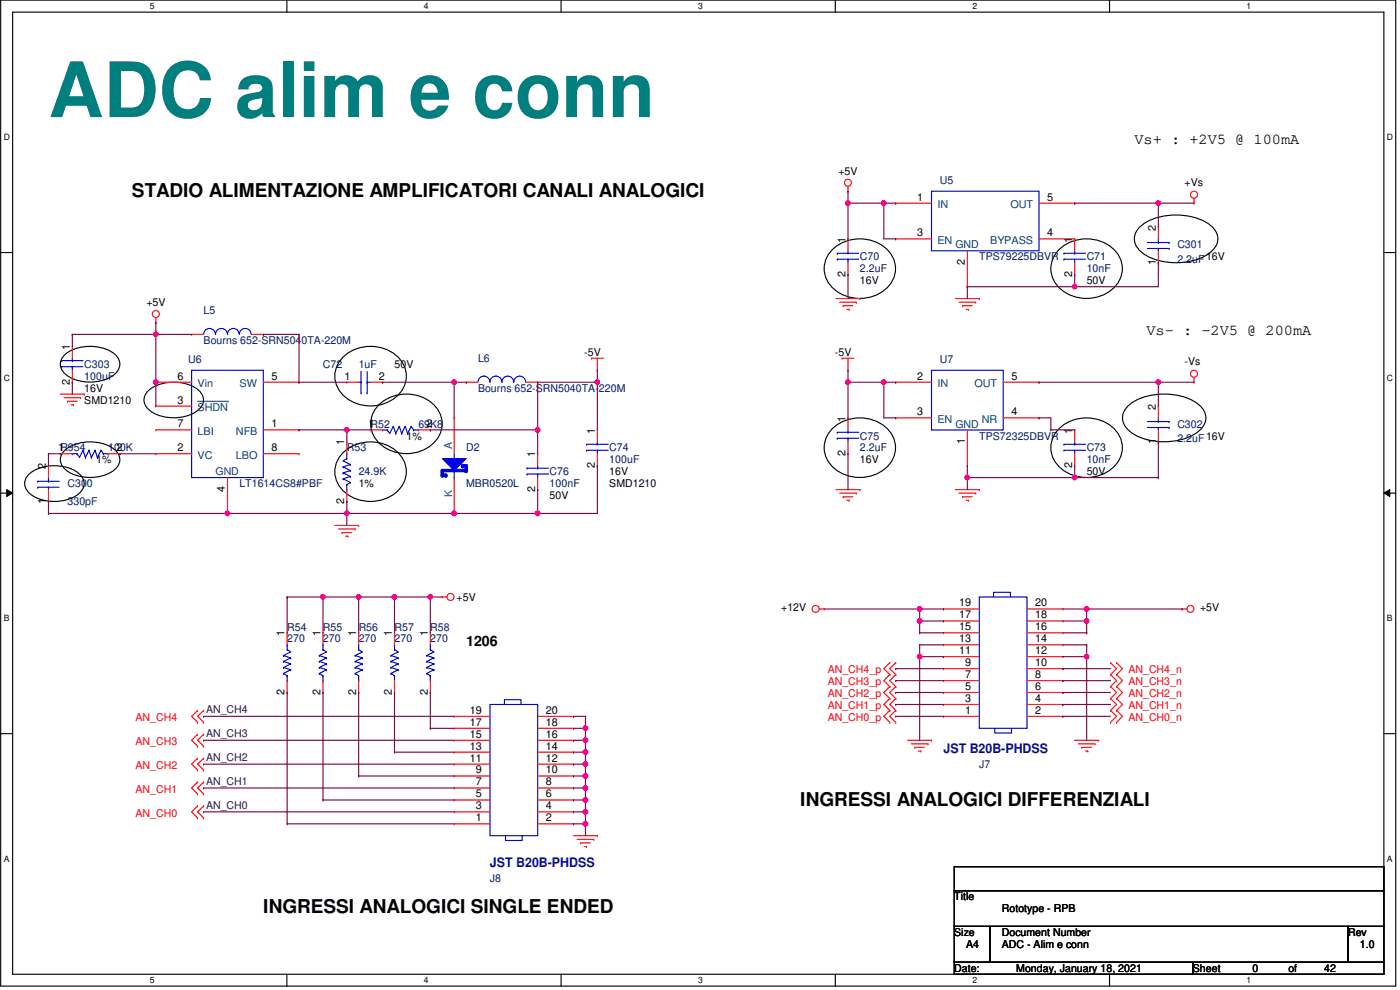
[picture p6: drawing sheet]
<svg xmlns="http://www.w3.org/2000/svg" width="420mm" height="297mm" viewBox="0 0 420 297" stroke-linecap="round" stroke-linejoin="round" font-family="sans-serif">
<defs><g id="words">
<text font-size="22.9" fill="#007f7f" x="14.6" y="35.1">ADC alim e conn</text>
<g font-size="5.7">
<text x="39.6" y="59.1">STADIO ALIMENTAZIONE AMPLIFICATORI CANALI ANALOGICI</text>
<text x="240.2" y="241.7">INGRESSI ANALOGICI DIFFERENZIALI</text>
<text x="79" y="273.9">INGRESSI ANALOGICI SINGLE ENDED</text>
</g>
<g font-size="4.6">
<text x="340.4" y="43.1">Vs+ : +2V5 @ 100mA</text>
<text x="344" y="100.5">Vs- : -2V5 @ 200mA</text>
</g>
<text font-size="4.3" x="139.9" y="193.8">1206</text>
<g font-size="3.9" fill="#00007f">
<text x="283.2" y="225.8">JST B20B-PHDSS</text>
<text x="147.1" y="260.2">JST B20B-PHDSS</text>
</g>
<g font-size="3.2">
<text x="251.6" y="52.4">+5V</text>
<text x="355.5" y="55.9">+Vs</text>
<text x="275.3" y="60.2">1</text>
<text x="314.3" y="60.2">5</text>
<text x="275.3" y="70.9">3</text>
<text x="314.3" y="70.9">4</text>
<text x="346.9" y="69.2" transform="rotate(-90 346.9 69.2)">2</text>
<text x="253.7" y="72.8" transform="rotate(-90 253.7 72.8)">1</text>
<text x="321.8" y="72.8" transform="rotate(-90 321.8 72.8)">1</text>
<text x="253.7" y="83.2" transform="rotate(-90 253.7 83.2)">2</text>
<text x="289.5" y="79.6" transform="rotate(-90 289.5 79.6)">2</text>
<text x="321.8" y="83.2" transform="rotate(-90 321.8 83.2)">2</text>
<text x="346.9" y="79.6" transform="rotate(-90 346.9 79.6)">1</text>
<text x="258.1" y="85.3">16V</text>
<text x="326.1" y="85.3">50V</text>
<text x="43.9" y="91.7">+5V</text>
<text x="20.9" y="105" transform="rotate(-90 20.9 105)">1</text>
<text x="175.3" y="106.8">-5V</text>
<text x="250.6" y="106.8">-5V</text>
<text x="53.2" y="113.9">6</text>
<text x="81.5" y="113.9">5</text>
<text x="103.4" y="113.9">1</text>
<text x="113.7" y="113.9">2</text>
<text x="118.4" y="110.4">50V</text>
<text x="275.3" y="113.9">2</text>
<text x="303.6" y="113.9">5</text>
<text x="355.5" y="109.6">-Vs</text>
<text x="20.9" y="115.4" transform="rotate(-90 20.9 115.4)">2</text>
<text x="25.3" y="117.6">16V</text>
<text x="25.3" y="121.1">SMD1210</text>
<text x="53.2" y="121.1">3</text>
<text x="275.3" y="124.6">3</text>
<text x="303.6" y="124.6">4</text>
<text x="346.9" y="122.9" transform="rotate(-90 346.9 122.9)">2</text>
<text x="53.2" y="128.2">7</text>
<text x="81.5" y="128.2">1</text>
<text x="110.6" y="128.2">1R52</text>
<text x="122" y="131.9">1%</text>
<text x="128" y="128.2">2</text>
<text x="178.5" y="130.1" transform="rotate(-90 178.5 130.1)">1</text>
<text x="253.7" y="126.5" transform="rotate(-90 253.7 126.5)">1</text>
<text x="321.8" y="130.1" transform="rotate(-90 321.8 130.1)">1</text>
<text x="17.4" y="135.4">1R954</text>
<text x="35" y="135.4">2</text>
<text x="53.2" y="135.4">2</text>
<text x="81.5" y="135.4">8</text>
<text x="103.3" y="133.6" transform="rotate(-90 103.3 133.6)">1</text>
<text x="160.6" y="137.2" transform="rotate(-90 160.6 137.2)">1</text>
<text x="253.7" y="136.9" transform="rotate(-90 253.7 136.9)">2</text>
<text x="289.5" y="133.3" transform="rotate(-90 289.5 133.3)">1</text>
<text x="346.9" y="133.3" transform="rotate(-90 346.9 133.3)">1</text>
<text x="13.8" y="140.8" transform="rotate(-90 13.8 140.8)">2</text>
<text x="28.9" y="139">1%</text>
<text x="178.5" y="140.5" transform="rotate(-90 178.5 140.5)">2</text>
<text x="182.9" y="142.6">16V</text>
<text x="258.1" y="139">16V</text>
<text x="321.8" y="140.5" transform="rotate(-90 321.8 140.5)">2</text>
<text x="326.1" y="142.6">50V</text>
<text x="67.5" y="147.6" transform="rotate(-90 67.5 147.6)">4</text>
<text x="107.6" y="146.2">1%</text>
<text x="160.6" y="147.6" transform="rotate(-90 160.6 147.6)">2</text>
<text x="165" y="149.8">50V</text>
<text x="182.9" y="146.2">SMD1210</text>
<text x="13.8" y="151.2" transform="rotate(-90 13.8 151.2)">1</text>
<text x="103.3" y="151.2" transform="rotate(-90 103.3 151.2)">2</text>
<text x="137" y="180.2">+5V</text>
<text x="234.4" y="183.4">+12V</text>
<text x="287.9" y="185.5">17</text>
<text x="287.9" y="181.9">19</text>
<text x="310.7" y="185.5">18</text>
<text x="310.7" y="181.9">20</text>
<text x="360.2" y="183.4">+5V</text>
<text x="85.4" y="191" transform="rotate(-90 85.4 191)">1</text>
<text x="96.2" y="191" transform="rotate(-90 96.2 191)">1</text>
<text x="106.9" y="191" transform="rotate(-90 106.9 191)">1</text>
<text x="117.6" y="191" transform="rotate(-90 117.6 191)">1</text>
<text x="128.4" y="191" transform="rotate(-90 128.4 191)">1</text>
<text x="287.9" y="189.1">15</text>
<text x="310.7" y="189.1">16</text>
<text x="287.9" y="196.3">11</text>
<text x="287.9" y="192.7">13</text>
<text x="310.7" y="196.3">12</text>
<text x="310.7" y="192.7">14</text>
<text x="289.6" y="203.5">7</text>
<text x="289.6" y="199.9">9</text>
<text x="310.7" y="203.5">8</text>
<text x="310.7" y="199.9">10</text>
<text x="85.4" y="208.5" transform="rotate(-90 85.4 208.5)">2</text>
<text x="96.2" y="208.5" transform="rotate(-90 96.2 208.5)">2</text>
<text x="106.9" y="208.5" transform="rotate(-90 106.9 208.5)">2</text>
<text x="117.6" y="208.5" transform="rotate(-90 117.6 208.5)">2</text>
<text x="128.4" y="208.5" transform="rotate(-90 128.4 208.5)">2</text>
<text x="289.6" y="207">5</text>
<text x="310.7" y="207">6</text>
<text x="141" y="214.2">19</text>
<text x="163.9" y="214.2">20</text>
<text x="289.6" y="214.2">1</text>
<text x="289.6" y="210.6">3</text>
<text x="310.7" y="214.2">2</text>
<text x="310.7" y="210.6">4</text>
<text x="141" y="221.4">15</text>
<text x="141" y="217.8">17</text>
<text x="163.9" y="221.4">16</text>
<text x="163.9" y="217.8">18</text>
<text x="141" y="224.9">13</text>
<text x="163.9" y="224.9">14</text>
<text x="141" y="228.5">11</text>
<text x="142.8" y="232.1">9</text>
<text x="163.9" y="232.1">10</text>
<text x="163.9" y="228.5">12</text>
<text x="142.8" y="239.3">5</text>
<text x="142.8" y="235.7">7</text>
<text x="163.9" y="239.3">6</text>
<text x="163.9" y="235.7">8</text>
<text x="142.8" y="242.8">3</text>
<text x="163.9" y="242.8">4</text>
<text x="142.8" y="246.4">1</text>
<text x="163.9" y="246.4">2</text>
<text x="286.4" y="270.1">Title</text>
<text x="300.7" y="273.7">Rototype - RPB</text>
<text x="286.4" y="280.8">Size</text>
<text x="300.7" y="280.8">Document Number</text>
<text x="404.6" y="280.8">Rev</text>
<text x="290" y="284.4">A4</text>
<text x="300.7" y="284.4">ADC - Alim e conn</text>
<text x="408.1" y="284.4">1.0</text>
<text x="286.4" y="291.6">Date:</text>
<text x="305" y="291.6">Monday, January 18, 2021</text>
<text x="358" y="291.6">Sheet</text>
<text x="375.9" y="291.6">0</text>
<text x="386.7" y="291.6">of</text>
<text x="397.4" y="291.6">42</text>
</g>
<g font-size="3.2" fill="#00007f">
<text x="282.1" y="55.2">U5</text>
<text x="353.3" y="74.5">C301</text>
<text x="258.1" y="78.1">C70</text>
<text x="258.1" y="81.7">2.2uF</text>
<text x="293.9" y="78.1">TPS79225DBVR</text>
<text x="326.1" y="78.1">C71</text>
<text x="326.1" y="81.7">10nF</text>
<text x="353.3" y="78.9">2.2uF16V</text>
<text x="61.1" y="94.3">L5</text>
<text x="61.1" y="103.2">Bourns 652-SRN5040TA-220M</text>
<text x="25.3" y="110.4">C303</text>
<text x="25.3" y="114">100uF</text>
<text x="56.5" y="109">U6</text>
<text x="96.9" y="110.4">C72</text>
<text x="107.6" y="110.4">1uF</text>
<text x="143.5" y="108.6">L6</text>
<text x="282.1" y="109">U7</text>
<text x="143.5" y="117.6">Bourns 652-SRN5040TA-220M</text>
<text x="125.5" y="128.3">69K8</text>
<text x="258.1" y="131.9">C75</text>
<text x="293.9" y="131.9">TPS72325DBVR</text>
<text x="353.3" y="128.3">C302</text>
<text x="32.5" y="135.5">100K</text>
<text x="104.1" y="135.5">R53</text>
<text x="139.9" y="135.5">D2</text>
<text x="182.9" y="135.5">C74</text>
<text x="258.1" y="135.5">2.2uF</text>
<text x="326.1" y="135.5">C73</text>
<text x="353.3" y="132.6">2.2uF16V</text>
<text x="107.6" y="142.6">24.9K</text>
<text x="165" y="142.6">C76</text>
<text x="182.9" y="139">100uF</text>
<text x="326.1" y="139">10nF</text>
<text x="20.3" y="146.2">C300</text>
<text x="71.8" y="146.2">LT1614CS8#PBF</text>
<text x="139.9" y="146.2">MBR0520L</text>
<text x="165" y="146.2">100nF</text>
<text x="20.3" y="151.6">330pF</text>
<text x="86.2" y="189.2">R54</text>
<text x="96.9" y="189.2">R55</text>
<text x="107.6" y="189.2">R56</text>
<text x="118.4" y="189.2">R57</text>
<text x="129.1" y="189.2">R58</text>
<text x="86.2" y="192.7">270</text>
<text x="96.9" y="192.7">270</text>
<text x="107.6" y="192.7">270</text>
<text x="118.4" y="192.7">270</text>
<text x="129.1" y="192.7">270</text>
<text x="293.9" y="230.4">J7</text>
<text x="147.1" y="264.8">J8</text>
</g>
<g font-size="3.2" fill="#00407f">
<text x="281.3" y="62.4">IN</text>
<text x="303.2" y="62.4">OUT</text>
<text x="281.3" y="73.1">EN</text>
<text x="286.7" y="74.5">GND</text>
<text x="297.2" y="73.1">BYPASS</text>
<text x="59.3" y="116.1">Vin</text>
<text x="71.9" y="116.1">SW</text>
<text x="281.3" y="116.1">IN</text>
<text x="292.5" y="116.1">OUT</text>
<text x="59.3" y="123.3">SHDN</text>
<text x="59.3" y="130.4">LBI</text>
<text x="70.8" y="130.4">NFB</text>
<text x="281.3" y="126.8">EN</text>
<text x="286.7" y="128.3">GND</text>
<text x="294.6" y="126.8">NR</text>
<text x="59.3" y="137.6">VC</text>
<text x="70.8" y="137.6">LBO</text>
<text x="135.7" y="134.7" transform="rotate(-90 135.7 134.7)">A</text>
<text x="64.7" y="142.6">GND</text>
<text x="135.7" y="149.1" transform="rotate(-90 135.7 149.1)">K</text>
</g>
<g font-size="3.2" fill="#f00">
<text x="248.4" y="202.1">AN_CH4_p</text>
<text x="338.7" y="202.1">AN_CH4_n</text>
<text x="248.4" y="205.7">AN_CH3_p</text>
<text x="248.4" y="209.2">AN_CH2_p</text>
<text x="338.7" y="205.7">AN_CH3_n</text>
<text x="338.7" y="209.2">AN_CH2_n</text>
<text x="248.4" y="212.8">AN_CH1_p</text>
<text x="338.7" y="212.8">AN_CH1_n</text>
<text x="40.7" y="216.4">AN_CH4</text>
<text x="248.4" y="216.4">AN_CH0_p</text>
<text x="338.7" y="216.4">AN_CH0_n</text>
<text x="40.7" y="223.6">AN_CH3</text>
<text x="40.7" y="230.7">AN_CH2</text>
<text x="40.7" y="237.9">AN_CH1</text>
<text x="40.7" y="245">AN_CH0</text>
</g>
<g font-size="3.2" fill="#400040">
<text x="61.8" y="214">AN_CH4</text>
<text x="61.8" y="221.2">AN_CH3</text>
<text x="61.8" y="228.3">AN_CH2</text>
<text x="61.8" y="235.5">AN_CH1</text>
<text x="61.8" y="242.7">AN_CH0</text>
</g>
<g font-size="2.6">
<text x="44.9" y="2.8">5</text>
<text x="127.2" y="2.8">4</text>
<text x="209.5" y="2.8">3</text>
<text x="291.8" y="2.8">2</text>
<text x="374.1" y="2.8">1</text>
<text x="1.1" y="42">D</text>
<text x="416.3" y="42">D</text>
<text x="1.1" y="114.2">C</text>
<text x="416.3" y="114.2">C</text>
<text x="1.1" y="186.4">B</text>
<text x="416.3" y="186.4">B</text>
<text x="1.1" y="258.5">A</text>
<text x="416.3" y="258.5">A</text>
<text x="44.9" y="295">5</text>
<text x="127.2" y="295">4</text>
<text x="209.5" y="295">3</text>
<text x="291.8" y="295">2</text>
<text x="374.1" y="295">1</text>
</g>
</g></defs>
<path d="M.2 0h418.7v295.9h-418.7zM3.8 3.6h411.5v288.7h-411.5z" fill="none" stroke="#000" stroke-width=".34"/>
<g fill="#fff">
<path d="M44.9 .4h1.5v2.9h-1.5z"/>
<path d="M44.9 292.7h1.5v2.9h-1.5z"/>
</g>
<path d="M86.1 0v3.6M86.1 292.3v3.6" fill="none" stroke="#000" stroke-width=".34"/>
<g fill="#fff">
<path d="M127.2 .4h1.5v2.9h-1.5z"/>
<path d="M127.2 292.7h1.5v2.9h-1.5z"/>
</g>
<path d="M168.4 0v3.6M168.4 292.3v3.6" fill="none" stroke="#000" stroke-width=".34"/>
<g fill="#fff">
<path d="M209.5 .4h1.5v2.9h-1.5z"/>
<path d="M209.5 292.7h1.5v2.9h-1.5z"/>
</g>
<path d="M250.7 0v3.6M250.7 292.3v3.6" fill="none" stroke="#000" stroke-width=".34"/>
<g fill="#fff">
<path d="M291.8 .4h1.5v2.9h-1.5z"/>
<path d="M291.8 292.7h1.5v2.9h-1.5z"/>
</g>
<path d="M333 0v3.6M333 292.3v3.6" fill="none" stroke="#000" stroke-width=".34"/>
<g fill="#fff">
<path d="M374.1 .4h1.5v2.9h-1.5z"/>
<path d="M374.1 292.7h1.5v2.9h-1.5z"/>
<path d="M1.1 39.7h1.9v2.9h-1.9z"/>
<path d="M416.3 39.7h1.8v2.9h-1.8z"/>
<path d="M1.1 111.8h1.9v2.9h-1.9z"/>
<path d="M416.3 111.8h1.8v2.9h-1.8z"/>
</g>
<path d="M.2 75.8h3.6M415.3 75.8h3.6" fill="none" stroke="#000" stroke-width=".34"/>
<g fill="#fff">
<path d="M1.1 184h1.8v2.9h-1.8z"/>
<path d="M416.3 184h1.7v2.9h-1.7z"/>
</g>
<path d="M.2 148h3.6M415.3 148h3.6" fill="none" stroke="#000" stroke-width=".34"/>
<path d="M2 146.9l1.8 1.1-1.8 1zM415.3 148l1.8-1.1v2.1z" fill="#000"/>
<path d="M2 146.9l1.8 1.1-1.8 1zM415.3 148l1.8-1.1v2.1z" fill="none" stroke="#000" stroke-width=".3"/>
<g fill="#fff">
<path d="M1.1 256.2h1.8v2.9h-1.8z"/>
<path d="M416.3 256.2h1.7v2.9h-1.7z"/>
</g>
<g fill="none" stroke="#000" stroke-width=".34">
<path d="M250 74.7a12 12 0 0 1 17.5 1.7 8.1 8.1 0 0 1-3.3 11.5 11.7 11.7 0 0 1-16.1-4.1 7.8 7.8 0 0 1 1.9-9.1zM318.1 74.7a12 12 0 0 1 17.5 1.7 8.1 8.1 0 0 1-3.4 11.5 11.7 11.7 0 0 1-16.1-4.1 7.8 7.8 0 0 1 2-9.1zM341.9 68.3a16.8 16.8 0 0 1 14.1-3.6 12.6 12.6 0 0 1 8.6 4.4 4.7 4.7 0 0 1-1.4 6.7 18.8 18.8 0 0 1-20.5 0 4.8 4.8 0 0 1-.8-7.5zM19.5 106.4a12.8 12.8 0 0 1 15 0 3.8 3.8 0 0 1-.7 6.4 12.9 12.9 0 0 1-14.3-.6 3.7 3.7 0 0 1 0-5.8zM44.6 117.1a12.8 12.8 0 0 1 15 0 3.8 3.8 0 0 1-.7 6.4 13 13 0 0 1-14.3-.6 3.7 3.7 0 0 1 0-5.8zM103.2 106.9a12 12 0 0 1 17.5 1.8 8.1 8.1 0 0 1-3.4 11.5 11.7 11.7 0 0 1-16.1-4.1 7.8 7.8 0 0 1 2-9.2zM19.5 135a12.8 12.8 0 0 1 15 0 3.8 3.8 0 0 1-.7 6.4 13 13 0 0 1-14.3-.6 3.7 3.7 0 0 1 0-5.8zM103.2 135.6a12 12 0 0 1 17.5 1.7 8.1 8.1 0 0 1-3.4 11.5 11.7 11.7 0 0 1-16.1-4.1 7.8 7.8 0 0 1 2-9.1zM113.9 121.2a12 12 0 0 1 17.5 1.8 8.1 8.1 0 0 1-3.3 11.5 11.7 11.7 0 0 1-16.1-4.1 7.8 7.8 0 0 1 1.9-9.2zM250 128.4a12 12 0 0 1 17.5 1.7 8.1 8.1 0 0 1-3.3 11.5 11.7 11.7 0 0 1-16.1-4.1 7.8 7.8 0 0 1 1.9-9.1zM318.1 128.4a12 12 0 0 1 17.5 1.7 8.1 8.1 0 0 1-3.4 11.5 11.7 11.7 0 0 1-16.1-4.1 7.8 7.8 0 0 1 2-9.1zM338.3 122a16.7 16.7 0 0 1 14.1-3.5 12.6 12.6 0 0 1 8.7 4.3 4.7 4.7 0 0 1-1.5 6.7 18.7 18.7 0 0 1-20.5 0 4.8 4.8 0 0 1-.8-7.5z"/>
<path d="M8.8 142.2a12.8 12.8 0 0 1 15 0 3.8 3.8 0 0 1-.7 6.4 12.9 12.9 0 0 1-14.3-.6 3.7 3.7 0 0 1 0-5.8zM.2 220.1h3.6M415.3 220.1h3.6"/>
</g>
<path d="M132.7 179.1h1.4" fill="none" stroke="#f00" stroke-width=".34"/>
<circle cx="132.7" cy="179.1" r=".17" fill="#f00"/>
<g fill="none" stroke="#f00" stroke-width=".34">
<path d="M245.9 182.7h1.4"/>
<circle cx="135.2" cy="179.1" r="1.06"/>
</g>
<circle cx="247.3" cy="182.7" r=".17" fill="#f00"/>
<g fill="none" stroke="#f00" stroke-width=".34">
<path d="M354.8 182.7h1.4"/>
<circle cx="244.8" cy="182.7" r="1.05"/>
</g>
<circle cx="354.8" cy="182.7" r=".17" fill="#f00"/>
<g fill="none" stroke="#f00" stroke-width=".34">
<path d="M172.1 250.7h7.2"/>
<circle cx="357.3" cy="182.7" r="1.04"/>
</g>
<circle cx="179.3" cy="250.7" r=".17" fill="#f00"/>
<path d="M173.2 251.8h5" fill="none" stroke="#f00" stroke-width=".34"/>
<circle cx="178.2" cy="251.8" r=".17" fill="#f00"/>
<path d="M174.3 252.9h2.9" fill="none" stroke="#f00" stroke-width=".34"/>
<circle cx="174.3" cy="252.9" r=".17" fill="#f00"/>
<path d="M175.3 254h.8" fill="none" stroke="#f00" stroke-width=".34"/>
<circle cx="176.1" cy="254" r=".17" fill="#f00"/>
<path d="M272.4 222.1h7.2" fill="none" stroke="#f00" stroke-width=".34"/>
<circle cx="279.6" cy="222.1" r=".17" fill="#f00"/>
<path d="M273.5 223.2h5" fill="none" stroke="#f00" stroke-width=".34"/>
<circle cx="278.5" cy="223.2" r=".17" fill="#f00"/>
<path d="M274.6 224.2h2.8" fill="none" stroke="#f00" stroke-width=".34"/>
<circle cx="274.6" cy="224.2" r=".17" fill="#f00"/>
<path d="M275.6 225.3h.7" fill="none" stroke="#f00" stroke-width=".34"/>
<circle cx="276.3" cy="225.3" r=".17" fill="#f00"/>
<path d="M322.5 222.1h7.2" fill="none" stroke="#f00" stroke-width=".34"/>
<circle cx="329.7" cy="222.1" r=".17" fill="#f00"/>
<path d="M323.6 223.2h5" fill="none" stroke="#f00" stroke-width=".34"/>
<circle cx="328.6" cy="223.2" r=".17" fill="#f00"/>
<path d="M324.7 224.2h2.9" fill="none" stroke="#f00" stroke-width=".34"/>
<circle cx="324.7" cy="224.2" r=".17" fill="#f00"/>
<path d="M325.8 225.3h.7" fill="none" stroke="#f00" stroke-width=".34"/>
<circle cx="326.5" cy="225.3" r=".17" fill="#f00"/>
<path d="M254.5 55.9v1.5" fill="none" stroke="#f00" stroke-width=".34"/>
<circle cx="254.5" cy="57.4" r=".17" fill="#f00"/>
<g fill="none" stroke="#f00" stroke-width=".34">
<path d="M358.3 59.5v1.5"/>
<circle cx="254.5" cy="54.8" r="1.05"/>
</g>
<circle cx="358.3" cy="61" r=".17" fill="#f00"/>
<g fill="none" stroke="#f00" stroke-width=".34">
<path d="M250.9 89.6h7.2"/>
<circle cx="358.3" cy="58.4" r="1.06"/>
</g>
<circle cx="258.1" cy="89.6" r=".17" fill="#f00"/>
<path d="M252 90.7h5" fill="none" stroke="#f00" stroke-width=".34"/>
<circle cx="257" cy="90.7" r=".17" fill="#f00"/>
<path d="M253.1 91.7h2.8" fill="none" stroke="#f00" stroke-width=".34"/>
<circle cx="253.1" cy="91.7" r=".17" fill="#f00"/>
<path d="M254.2 92.8h.6" fill="none" stroke="#f00" stroke-width=".34"/>
<circle cx="254.8" cy="92.8" r=".17" fill="#f00"/>
<path d="M286.7 89.6h7.2" fill="none" stroke="#f00" stroke-width=".34"/>
<circle cx="293.9" cy="89.6" r=".17" fill="#f00"/>
<path d="M287.8 90.7h5" fill="none" stroke="#f00" stroke-width=".34"/>
<circle cx="292.8" cy="90.7" r=".17" fill="#f00"/>
<path d="M288.9 91.7h2.8" fill="none" stroke="#f00" stroke-width=".34"/>
<circle cx="288.9" cy="91.7" r=".17" fill="#f00"/>
<path d="M290 92.8h.6" fill="none" stroke="#f00" stroke-width=".34"/>
<circle cx="290.6" cy="92.8" r=".17" fill="#f00"/>
<path d="M46.8 95.3v1.5" fill="none" stroke="#f00" stroke-width=".34"/>
<circle cx="46.8" cy="96.8" r=".17" fill="#f00"/>
<g fill="none" stroke="#f00" stroke-width=".34">
<path d="M179.3 107.5v3.6"/>
<circle cx="46.8" cy="94.2" r="1.06"/>
</g>
<circle cx="179.3" cy="111.1" r=".17" fill="#f00"/>
<path d="M177.5 107.5h3.6" fill="none" stroke="#f00" stroke-width=".34"/>
<circle cx="177.5" cy="107.5" r=".17" fill="#f00"/>
<path d="M254.5 107.5v3.6" fill="none" stroke="#f00" stroke-width=".34"/>
<circle cx="254.5" cy="111.1" r=".17" fill="#f00"/>
<path d="M252.7 107.5h3.6" fill="none" stroke="#f00" stroke-width=".34"/>
<circle cx="252.7" cy="107.5" r=".17" fill="#f00"/>
<path d="M358.3 113.2v1.5" fill="none" stroke="#f00" stroke-width=".34"/>
<circle cx="358.3" cy="114.7" r=".17" fill="#f00"/>
<g fill="none" stroke="#f00" stroke-width=".34">
<path d="M18.1 118.2h7.2"/>
<circle cx="358.3" cy="112.1" r="1.06"/>
</g>
<circle cx="25.3" cy="118.2" r=".17" fill="#f00"/>
<path d="M19.2 119.3h5" fill="none" stroke="#f00" stroke-width=".34"/>
<circle cx="24.2" cy="119.3" r=".17" fill="#f00"/>
<path d="M20.3 120.4h2.8" fill="none" stroke="#f00" stroke-width=".34"/>
<circle cx="20.3" cy="120.4" r=".17" fill="#f00"/>
<path d="M21.4 121.5h.6" fill="none" stroke="#f00" stroke-width=".34"/>
<circle cx="22" cy="121.5" r=".17" fill="#f00"/>
<path d="M250.9 146.9h7.2" fill="none" stroke="#f00" stroke-width=".34"/>
<circle cx="258.1" cy="146.9" r=".17" fill="#f00"/>
<path d="M252 148h5" fill="none" stroke="#f00" stroke-width=".34"/>
<circle cx="257" cy="148" r=".17" fill="#f00"/>
<path d="M253.1 149.1h2.8" fill="none" stroke="#f00" stroke-width=".34"/>
<circle cx="253.1" cy="149.1" r=".17" fill="#f00"/>
<path d="M254.2 150.1h.6" fill="none" stroke="#f00" stroke-width=".34"/>
<circle cx="254.8" cy="150.1" r=".17" fill="#f00"/>
<path d="M286.7 146.9h7.2" fill="none" stroke="#f00" stroke-width=".34"/>
<circle cx="293.9" cy="146.9" r=".17" fill="#f00"/>
<path d="M287.8 148h5" fill="none" stroke="#f00" stroke-width=".34"/>
<circle cx="292.8" cy="148" r=".17" fill="#f00"/>
<path d="M288.9 149.1h2.8" fill="none" stroke="#f00" stroke-width=".34"/>
<circle cx="288.9" cy="149.1" r=".17" fill="#f00"/>
<path d="M290 150.1h.6" fill="none" stroke="#f00" stroke-width=".34"/>
<circle cx="290.6" cy="150.1" r=".17" fill="#f00"/>
<path d="M100.5 157.6h7.1" fill="none" stroke="#f00" stroke-width=".34"/>
<circle cx="107.6" cy="157.6" r=".17" fill="#f00"/>
<path d="M101.6 158.7h5" fill="none" stroke="#f00" stroke-width=".34"/>
<circle cx="106.6" cy="158.7" r=".17" fill="#f00"/>
<path d="M102.6 159.8h2.9" fill="none" stroke="#f00" stroke-width=".34"/>
<circle cx="102.6" cy="159.8" r=".17" fill="#f00"/>
<path d="M103.7 160.9h.7" fill="none" stroke="#f00" stroke-width=".34"/>
<circle cx="104.4" cy="160.9" r=".17" fill="#f00"/>
<path d="M59.3 241.8l-1.8 1.8" fill="none" stroke="#f00" stroke-width=".34"/>
<circle cx="59.3" cy="241.8" r=".17" fill="#f00"/>
<path d="M57.5 243.6l1.8 1.8" fill="none" stroke="#f00" stroke-width=".34"/>
<circle cx="59.3" cy="245.4" r=".17" fill="#f00"/>
<path d="M61.1 241.8l-1.8 1.8" fill="none" stroke="#f00" stroke-width=".34"/>
<circle cx="61.1" cy="241.8" r=".17" fill="#f00"/>
<path d="M59.3 243.6l1.8 1.8" fill="none" stroke="#f00" stroke-width=".34"/>
<circle cx="61.1" cy="245.4" r=".17" fill="#f00"/>
<path d="M59.3 234.7l-1.8 1.7" fill="none" stroke="#f00" stroke-width=".34"/>
<circle cx="59.3" cy="234.7" r=".17" fill="#f00"/>
<path d="M57.5 236.4l1.8 1.8" fill="none" stroke="#f00" stroke-width=".34"/>
<circle cx="59.3" cy="238.2" r=".17" fill="#f00"/>
<path d="M61.1 234.7l-1.8 1.7" fill="none" stroke="#f00" stroke-width=".34"/>
<circle cx="61.1" cy="234.7" r=".17" fill="#f00"/>
<path d="M59.3 236.4l1.8 1.8" fill="none" stroke="#f00" stroke-width=".34"/>
<circle cx="61.1" cy="238.2" r=".17" fill="#f00"/>
<path d="M59.3 227.5l-1.8 1.8" fill="none" stroke="#f00" stroke-width=".34"/>
<circle cx="59.3" cy="227.5" r=".17" fill="#f00"/>
<path d="M57.5 229.3l1.8 1.8" fill="none" stroke="#f00" stroke-width=".34"/>
<circle cx="59.3" cy="231.1" r=".17" fill="#f00"/>
<path d="M61.1 227.5l-1.8 1.8" fill="none" stroke="#f00" stroke-width=".34"/>
<circle cx="61.1" cy="227.5" r=".17" fill="#f00"/>
<path d="M59.3 229.3l1.8 1.8" fill="none" stroke="#f00" stroke-width=".34"/>
<circle cx="61.1" cy="231.1" r=".17" fill="#f00"/>
<path d="M59.3 220.3l-1.8 1.8" fill="none" stroke="#f00" stroke-width=".34"/>
<circle cx="59.3" cy="220.3" r=".17" fill="#f00"/>
<path d="M57.5 222.1l1.8 1.8" fill="none" stroke="#f00" stroke-width=".34"/>
<circle cx="59.3" cy="223.9" r=".17" fill="#f00"/>
<path d="M61.1 220.3l-1.8 1.8" fill="none" stroke="#f00" stroke-width=".34"/>
<circle cx="61.1" cy="220.3" r=".17" fill="#f00"/>
<path d="M59.3 222.1l1.8 1.8" fill="none" stroke="#f00" stroke-width=".34"/>
<circle cx="61.1" cy="223.9" r=".17" fill="#f00"/>
<path d="M59.3 213.1l-1.8 1.8" fill="none" stroke="#f00" stroke-width=".34"/>
<circle cx="59.3" cy="213.1" r=".17" fill="#f00"/>
<path d="M57.5 214.9l1.8 1.8" fill="none" stroke="#f00" stroke-width=".34"/>
<circle cx="59.3" cy="216.7" r=".17" fill="#f00"/>
<path d="M61.1 213.1l-1.8 1.8" fill="none" stroke="#f00" stroke-width=".34"/>
<circle cx="61.1" cy="213.1" r=".17" fill="#f00"/>
<path d="M59.3 214.9l1.8 1.8" fill="none" stroke="#f00" stroke-width=".34"/>
<circle cx="61.1" cy="216.7" r=".17" fill="#f00"/>
<path d="M267 198.8l-1.8 1.8" fill="none" stroke="#f00" stroke-width=".34"/>
<circle cx="267" cy="198.8" r=".17" fill="#f00"/>
<path d="M265.2 200.6l1.8 1.8" fill="none" stroke="#f00" stroke-width=".34"/>
<circle cx="267" cy="202.4" r=".17" fill="#f00"/>
<path d="M268.8 198.8l-1.8 1.8" fill="none" stroke="#f00" stroke-width=".34"/>
<circle cx="268.8" cy="198.8" r=".17" fill="#f00"/>
<path d="M267 200.6l1.8 1.8" fill="none" stroke="#f00" stroke-width=".34"/>
<circle cx="268.8" cy="202.4" r=".17" fill="#f00"/>
<path d="M335.1 198.8l1.8 1.8" fill="none" stroke="#f00" stroke-width=".34"/>
<circle cx="335.1" cy="198.8" r=".17" fill="#f00"/>
<path d="M336.9 200.6l-1.8 1.8" fill="none" stroke="#f00" stroke-width=".34"/>
<circle cx="335.1" cy="202.4" r=".17" fill="#f00"/>
<path d="M333.3 198.8l1.8 1.8" fill="none" stroke="#f00" stroke-width=".34"/>
<circle cx="333.3" cy="198.8" r=".17" fill="#f00"/>
<path d="M335.1 200.6l-1.8 1.8" fill="none" stroke="#f00" stroke-width=".34"/>
<circle cx="333.3" cy="202.4" r=".17" fill="#f00"/>
<path d="M267 202.4l-1.8 1.8" fill="none" stroke="#f00" stroke-width=".34"/>
<circle cx="267" cy="202.4" r=".17" fill="#f00"/>
<path d="M265.2 204.2l1.8 1.8" fill="none" stroke="#f00" stroke-width=".34"/>
<circle cx="267" cy="206" r=".17" fill="#f00"/>
<path d="M268.8 202.4l-1.8 1.8" fill="none" stroke="#f00" stroke-width=".34"/>
<circle cx="268.8" cy="202.4" r=".17" fill="#f00"/>
<path d="M267 204.2l1.8 1.8" fill="none" stroke="#f00" stroke-width=".34"/>
<circle cx="268.8" cy="206" r=".17" fill="#f00"/>
<path d="M335.1 202.4l1.8 1.8" fill="none" stroke="#f00" stroke-width=".34"/>
<circle cx="335.1" cy="202.4" r=".17" fill="#f00"/>
<path d="M336.9 204.2l-1.8 1.8" fill="none" stroke="#f00" stroke-width=".34"/>
<circle cx="335.1" cy="206" r=".17" fill="#f00"/>
<path d="M333.3 202.4l1.8 1.8" fill="none" stroke="#f00" stroke-width=".34"/>
<circle cx="333.3" cy="202.4" r=".17" fill="#f00"/>
<path d="M335.1 204.2l-1.8 1.8" fill="none" stroke="#f00" stroke-width=".34"/>
<circle cx="333.3" cy="206" r=".17" fill="#f00"/>
<path d="M267 206l-1.8 1.8" fill="none" stroke="#f00" stroke-width=".34"/>
<circle cx="267" cy="206" r=".17" fill="#f00"/>
<path d="M265.2 207.8l1.8 1.8" fill="none" stroke="#f00" stroke-width=".34"/>
<circle cx="267" cy="209.6" r=".17" fill="#f00"/>
<path d="M268.8 206l-1.8 1.8" fill="none" stroke="#f00" stroke-width=".34"/>
<circle cx="268.8" cy="206" r=".17" fill="#f00"/>
<path d="M267 207.8l1.8 1.8" fill="none" stroke="#f00" stroke-width=".34"/>
<circle cx="268.8" cy="209.6" r=".17" fill="#f00"/>
<path d="M335.1 206l1.8 1.8" fill="none" stroke="#f00" stroke-width=".34"/>
<circle cx="335.1" cy="206" r=".17" fill="#f00"/>
<path d="M336.9 207.8l-1.8 1.8" fill="none" stroke="#f00" stroke-width=".34"/>
<circle cx="335.1" cy="209.6" r=".17" fill="#f00"/>
<path d="M333.3 206l1.8 1.8" fill="none" stroke="#f00" stroke-width=".34"/>
<circle cx="333.3" cy="206" r=".17" fill="#f00"/>
<path d="M335.1 207.8l-1.8 1.8" fill="none" stroke="#f00" stroke-width=".34"/>
<circle cx="333.3" cy="209.6" r=".17" fill="#f00"/>
<path d="M267 209.6l-1.8 1.8" fill="none" stroke="#f00" stroke-width=".34"/>
<circle cx="267" cy="209.6" r=".17" fill="#f00"/>
<path d="M265.2 211.4l1.8 1.7" fill="none" stroke="#f00" stroke-width=".34"/>
<circle cx="267" cy="213.1" r=".17" fill="#f00"/>
<path d="M268.8 209.6l-1.8 1.8" fill="none" stroke="#f00" stroke-width=".34"/>
<circle cx="268.8" cy="209.6" r=".17" fill="#f00"/>
<path d="M267 211.4l1.8 1.7" fill="none" stroke="#f00" stroke-width=".34"/>
<circle cx="268.8" cy="213.1" r=".17" fill="#f00"/>
<path d="M335.1 209.6l1.8 1.8" fill="none" stroke="#f00" stroke-width=".34"/>
<circle cx="335.1" cy="209.6" r=".17" fill="#f00"/>
<path d="M336.9 211.4l-1.8 1.7" fill="none" stroke="#f00" stroke-width=".34"/>
<circle cx="335.1" cy="213.1" r=".17" fill="#f00"/>
<path d="M333.3 209.6l1.8 1.8" fill="none" stroke="#f00" stroke-width=".34"/>
<circle cx="333.3" cy="209.6" r=".17" fill="#f00"/>
<path d="M335.1 211.4l-1.8 1.7" fill="none" stroke="#f00" stroke-width=".34"/>
<circle cx="333.3" cy="213.1" r=".17" fill="#f00"/>
<path d="M267 213.1l-1.8 1.8" fill="none" stroke="#f00" stroke-width=".34"/>
<circle cx="267" cy="213.1" r=".17" fill="#f00"/>
<path d="M265.2 214.9l1.8 1.8" fill="none" stroke="#f00" stroke-width=".34"/>
<circle cx="267" cy="216.7" r=".17" fill="#f00"/>
<path d="M268.8 213.1l-1.8 1.8" fill="none" stroke="#f00" stroke-width=".34"/>
<circle cx="268.8" cy="213.1" r=".17" fill="#f00"/>
<path d="M267 214.9l1.8 1.8" fill="none" stroke="#f00" stroke-width=".34"/>
<circle cx="268.8" cy="216.7" r=".17" fill="#f00"/>
<path d="M335.1 213.1l1.8 1.8" fill="none" stroke="#f00" stroke-width=".34"/>
<circle cx="335.1" cy="213.1" r=".17" fill="#f00"/>
<path d="M336.9 214.9l-1.8 1.8" fill="none" stroke="#f00" stroke-width=".34"/>
<circle cx="335.1" cy="216.7" r=".17" fill="#f00"/>
<path d="M333.3 213.1l1.8 1.8" fill="none" stroke="#f00" stroke-width=".34"/>
<circle cx="333.3" cy="213.1" r=".17" fill="#f00"/>
<path d="M335.1 214.9l-1.8 1.8" fill="none" stroke="#f00" stroke-width=".34"/>
<circle cx="333.3" cy="216.7" r=".17" fill="#f00"/>
<path d="M286.4 260.1h128.9v7.2h-128.9zM286.4 267.3h128.9v10.7h-128.9zM286.4 278h10.7v10.7h-10.7zM297.1 278h107.5v10.7h-107.5zM404.6 278h10.7v10.7h-10.7zM286.4 288.7h71.6v3.6h-71.6zM358 288.7h57.3v3.6h-57.3z" fill="none" stroke="#000" stroke-width=".34"/>
<path d="M347.6 74.5v.8" fill="none" stroke="#00f" stroke-width=".34"/>
<circle cx="347.6" cy="74.5" r=".17" fill="#00f"/>
<path d="M344.4 72.8h6.4" fill="none" stroke="#00f" stroke-width=".34"/>
<circle cx="350.8" cy="72.8" r=".17" fill="#00f"/>
<path d="M344.4 74.5h6.4" fill="none" stroke="#00f" stroke-width=".34"/>
<circle cx="350.8" cy="74.5" r=".17" fill="#00f"/>
<path d="M347.6 71.7v1.1" fill="none" stroke="#00f" stroke-width=".34"/>
<circle cx="347.6" cy="72.8" r=".17" fill="#00f"/>
<path d="M347.6 75.3v3.6" fill="none" stroke="#f00" stroke-width=".34"/>
<circle cx="347.6" cy="78.9" r=".17" fill="#f00"/>
<path d="M347.6 68.1v3.6" fill="none" stroke="#f00" stroke-width=".34"/>
<circle cx="347.6" cy="68.1" r=".17" fill="#f00"/>
<path d="M21.7 107.5v.7" fill="none" stroke="#00f" stroke-width=".34"/>
<circle cx="21.7" cy="108.2" r=".17" fill="#00f"/>
<path d="M18.5 110h6.4" fill="none" stroke="#00f" stroke-width=".34"/>
<circle cx="18.5" cy="110" r=".17" fill="#00f"/>
<path d="M18.5 108.2h6.4" fill="none" stroke="#00f" stroke-width=".34"/>
<circle cx="18.5" cy="108.2" r=".17" fill="#00f"/>
<path d="M21.7 110v1.1" fill="none" stroke="#00f" stroke-width=".34"/>
<circle cx="21.7" cy="110" r=".17" fill="#00f"/>
<path d="M21.7 103.9v3.6" fill="none" stroke="#f00" stroke-width=".34"/>
<circle cx="21.7" cy="103.9" r=".17" fill="#f00"/>
<path d="M21.7 111.1v3.6" fill="none" stroke="#f00" stroke-width=".34"/>
<circle cx="21.7" cy="114.7" r=".17" fill="#f00"/>
<path d="M14.6 146.2v.7" fill="none" stroke="#00f" stroke-width=".34"/>
<circle cx="14.6" cy="146.2" r=".17" fill="#00f"/>
<path d="M11.3 144.4h6.5" fill="none" stroke="#00f" stroke-width=".34"/>
<circle cx="11.3" cy="144.4" r=".17" fill="#00f"/>
<path d="M11.3 146.2h6.5" fill="none" stroke="#00f" stroke-width=".34"/>
<circle cx="11.3" cy="146.2" r=".17" fill="#00f"/>
<path d="M14.6 143.3v1.1" fill="none" stroke="#00f" stroke-width=".34"/>
<circle cx="14.6" cy="144.4" r=".17" fill="#00f"/>
<path d="M14.6 146.9v3.6" fill="none" stroke="#f00" stroke-width=".34"/>
<circle cx="14.6" cy="150.5" r=".17" fill="#f00"/>
<path d="M14.6 139.7v3.6" fill="none" stroke="#f00" stroke-width=".34"/>
<circle cx="14.6" cy="139.7" r=".17" fill="#f00"/>
<path d="M105.1 143l-2.1 .7" fill="none" stroke="#00f" stroke-width=".34"/>
<circle cx="103" cy="143.7" r=".17" fill="#00f"/>
<path d="M103 141.9l2.1 1.1" fill="none" stroke="#00f" stroke-width=".34"/>
<circle cx="105.1" cy="143" r=".17" fill="#00f"/>
<path d="M103 140.1l2.1 1.1" fill="none" stroke="#00f" stroke-width=".34"/>
<circle cx="105.1" cy="141.2" r=".17" fill="#00f"/>
<path d="M105.1 141.2l-2.1 .7" fill="none" stroke="#00f" stroke-width=".34"/>
<circle cx="103" cy="141.9" r=".17" fill="#00f"/>
<path d="M105.1 139.4l-2.1 .7" fill="none" stroke="#00f" stroke-width=".34"/>
<circle cx="103" cy="140.1" r=".17" fill="#00f"/>
<path d="M103 138.3l2.1 1.1" fill="none" stroke="#00f" stroke-width=".34"/>
<circle cx="105.1" cy="139.4" r=".17" fill="#00f"/>
<path d="M103 143.7l2.1 1" fill="none" stroke="#00f" stroke-width=".34"/>
<circle cx="105.1" cy="144.7" r=".17" fill="#00f"/>
<path d="M105.1 144.7l-1 .8" fill="none" stroke="#00f" stroke-width=".34"/>
<circle cx="104.1" cy="145.5" r=".17" fill="#00f"/>
<path d="M104.1 136.1v1.5" fill="none" stroke="#00f" stroke-width=".34"/>
<circle cx="104.1" cy="136.1" r=".17" fill="#00f"/>
<path d="M104.1 145.5v1.4" fill="none" stroke="#00f" stroke-width=".34"/>
<circle cx="104.1" cy="146.9" r=".17" fill="#00f"/>
<path d="M104.1 137.6l-1.1 .7" fill="none" stroke="#00f" stroke-width=".34"/>
<circle cx="104.1" cy="137.6" r=".17" fill="#00f"/>
<path d="M104.1 132.6v3.5" fill="none" stroke="#f00" stroke-width=".34"/>
<circle cx="104.1" cy="132.6" r=".17" fill="#f00"/>
<path d="M104.1 146.9v3.6" fill="none" stroke="#f00" stroke-width=".34"/>
<circle cx="104.1" cy="150.5" r=".17" fill="#f00"/>
<path d="M347.6 128.3v.7" fill="none" stroke="#00f" stroke-width=".34"/>
<circle cx="347.6" cy="128.3" r=".17" fill="#00f"/>
<path d="M344.4 126.5h6.4" fill="none" stroke="#00f" stroke-width=".34"/>
<circle cx="350.8" cy="126.5" r=".17" fill="#00f"/>
<path d="M344.4 128.3h6.4" fill="none" stroke="#00f" stroke-width=".34"/>
<circle cx="350.8" cy="128.3" r=".17" fill="#00f"/>
<path d="M347.6 125.4v1.1" fill="none" stroke="#00f" stroke-width=".34"/>
<circle cx="347.6" cy="126.5" r=".17" fill="#00f"/>
<path d="M347.6 129v3.6" fill="none" stroke="#f00" stroke-width=".34"/>
<circle cx="347.6" cy="132.6" r=".17" fill="#f00"/>
<path d="M347.6 121.8v3.6" fill="none" stroke="#f00" stroke-width=".34"/>
<circle cx="347.6" cy="121.8" r=".17" fill="#f00"/>
<path d="M143.5 114.7a1.78 1.78 0 0 1 1.7-1.8 1.78 1.78 0 0 1 1.8 1.8M147.1 114.7a1.78 1.78 0 0 1 1.7-1.8 1.78 1.78 0 0 1 1.8 1.8M150.7 114.7a1.76 1.76 0 0 1 1.7-1.8 1.76 1.76 0 0 1 1.8 1.8 1.8 1.8 0 0 1 1.8-1.8 1.8 1.8 0 0 1 1.8 1.8" fill="none" stroke="#00f" stroke-width=".34"/>
<path d="M139.9 114.7h3.6" fill="none" stroke="#f00" stroke-width=".34"/>
<circle cx="139.9" cy="114.7" r=".17" fill="#f00"/>
<path d="M157.8 114.7h3.6" fill="none" stroke="#f00" stroke-width=".34"/>
<circle cx="161.4" cy="114.7" r=".17" fill="#f00"/>
<path d="M128.1 200.3l2.1 .7" fill="none" stroke="#00f" stroke-width=".34"/>
<circle cx="130.2" cy="201" r=".17" fill="#00f"/>
<path d="M130.2 199.2l-2.1 1.1" fill="none" stroke="#00f" stroke-width=".34"/>
<circle cx="128.1" cy="200.3" r=".17" fill="#00f"/>
<path d="M130.2 197.4l-2.1 1.1" fill="none" stroke="#00f" stroke-width=".34"/>
<circle cx="128.1" cy="198.5" r=".17" fill="#00f"/>
<path d="M128.1 198.5l2.1 .7" fill="none" stroke="#00f" stroke-width=".34"/>
<circle cx="130.2" cy="199.2" r=".17" fill="#00f"/>
<path d="M128.1 196.7l2.1 .7" fill="none" stroke="#00f" stroke-width=".34"/>
<circle cx="130.2" cy="197.4" r=".17" fill="#00f"/>
<path d="M130.2 195.6l-2.1 1.1" fill="none" stroke="#00f" stroke-width=".34"/>
<circle cx="128.1" cy="196.7" r=".17" fill="#00f"/>
<path d="M130.2 201l-2.1 1.1" fill="none" stroke="#00f" stroke-width=".34"/>
<circle cx="128.1" cy="202.1" r=".17" fill="#00f"/>
<path d="M128.1 202.1l1 .7" fill="none" stroke="#00f" stroke-width=".34"/>
<circle cx="129.1" cy="202.8" r=".17" fill="#00f"/>
<path d="M129.1 193.5v1.4" fill="none" stroke="#00f" stroke-width=".34"/>
<circle cx="129.1" cy="193.5" r=".17" fill="#00f"/>
<path d="M129.1 202.8v1.4" fill="none" stroke="#00f" stroke-width=".34"/>
<circle cx="129.1" cy="204.2" r=".17" fill="#00f"/>
<path d="M129.1 194.9l1.1 .7" fill="none" stroke="#00f" stroke-width=".34"/>
<circle cx="129.1" cy="194.9" r=".17" fill="#00f"/>
<path d="M129.1 189.9v3.6" fill="none" stroke="#f00" stroke-width=".34"/>
<circle cx="129.1" cy="189.9" r=".17" fill="#f00"/>
<path d="M129.1 204.2v3.6" fill="none" stroke="#f00" stroke-width=".34"/>
<circle cx="129.1" cy="207.8" r=".17" fill="#f00"/>
<path d="M28.5 135.1l.7 2.1" fill="none" stroke="#00f" stroke-width=".34"/>
<circle cx="29.2" cy="137.2" r=".17" fill="#00f"/>
<path d="M28.5 135.1l-1.1 2.1" fill="none" stroke="#00f" stroke-width=".34"/>
<circle cx="28.5" cy="135.1" r=".17" fill="#00f"/>
<path d="M26.7 135.1l-1.1 2.1" fill="none" stroke="#00f" stroke-width=".34"/>
<circle cx="26.7" cy="135.1" r=".17" fill="#00f"/>
<path d="M26.7 135.1l.7 2.1" fill="none" stroke="#00f" stroke-width=".34"/>
<circle cx="27.4" cy="137.2" r=".17" fill="#00f"/>
<path d="M24.9 135.1l.7 2.1" fill="none" stroke="#00f" stroke-width=".34"/>
<circle cx="25.6" cy="137.2" r=".17" fill="#00f"/>
<path d="M24.9 135.1l-1 2.1" fill="none" stroke="#00f" stroke-width=".34"/>
<circle cx="24.9" cy="135.1" r=".17" fill="#00f"/>
<path d="M30.3 135.1l-1.1 2.1" fill="none" stroke="#00f" stroke-width=".34"/>
<circle cx="30.3" cy="135.1" r=".17" fill="#00f"/>
<path d="M30.3 135.1l.7 1" fill="none" stroke="#00f" stroke-width=".34"/>
<circle cx="31" cy="136.1" r=".17" fill="#00f"/>
<path d="M21.7 136.1h1.4" fill="none" stroke="#00f" stroke-width=".34"/>
<circle cx="21.7" cy="136.1" r=".17" fill="#00f"/>
<path d="M31 136.1h1.5" fill="none" stroke="#00f" stroke-width=".34"/>
<circle cx="32.5" cy="136.1" r=".17" fill="#00f"/>
<path d="M23.1 136.1l.8 1.1" fill="none" stroke="#00f" stroke-width=".34"/>
<circle cx="23.1" cy="136.1" r=".17" fill="#00f"/>
<path d="M18.1 136.1h3.6" fill="none" stroke="#f00" stroke-width=".34"/>
<circle cx="18.1" cy="136.1" r=".17" fill="#f00"/>
<path d="M32.5 136.1h3.5" fill="none" stroke="#f00" stroke-width=".34"/>
<circle cx="36" cy="136.1" r=".17" fill="#f00"/>
<path d="M279.6 57.4h32.2v17.9h-32.2z" fill="none" stroke="#00f" stroke-width=".34"/>
<path d="M268.8 61h10.8" fill="none" stroke="#f00" stroke-width=".34"/>
<circle cx="268.8" cy="61" r=".17" fill="#f00"/>
<path d="M268.8 71.7h10.8" fill="none" stroke="#f00" stroke-width=".34"/>
<circle cx="268.8" cy="71.7" r=".17" fill="#f00"/>
<path d="M290.3 75.3v10.7" fill="none" stroke="#f00" stroke-width=".34"/>
<circle cx="290.3" cy="86" r=".17" fill="#f00"/>
<path d="M311.8 61h10.7" fill="none" stroke="#f00" stroke-width=".34"/>
<circle cx="322.5" cy="61" r=".17" fill="#f00"/>
<path d="M311.8 71.7h10.7" fill="none" stroke="#f00" stroke-width=".34"/>
<circle cx="322.5" cy="71.7" r=".17" fill="#f00"/>
<path d="M132.7 141.2h7.2" fill="none" stroke="#00f" stroke-width="1.1"/>
<circle cx="139.9" cy="141.2" r=".53" fill="#00f"/>
<path d="M139.9 139.7v1.5" fill="none" stroke="#00f" stroke-width="1.1"/>
<circle cx="139.9" cy="139.7" r=".53" fill="#00f"/>
<path d="M138.8 139.7h1.1" fill="none" stroke="#00f" stroke-width="1.1"/>
<circle cx="138.8" cy="139.7" r=".53" fill="#00f"/>
<path d="M132.7 141.2v1.4" fill="none" stroke="#00f" stroke-width="1.1"/>
<circle cx="132.7" cy="142.6" r=".53" fill="#00f"/>
<path d="M132.7 142.6h1.1" fill="none" stroke="#00f" stroke-width="1.1"/>
<circle cx="133.8" cy="142.6" r=".53" fill="#00f"/>
<path d="M136.3 139.7v3.6" fill="none" stroke="#00f" stroke-width=".34"/>
<circle cx="136.3" cy="143.3" r=".17" fill="#00f"/>
<path d="M136.3 136.1v1.5" fill="none" stroke="#00f" stroke-width=".34"/>
<circle cx="136.3" cy="137.6" r=".17" fill="#00f"/>
<path d="M132.7 137.6h7.2l-3.6 3.6z" fill-rule="evenodd" fill="#00f"/>
<path d="M132.7 137.6h7.2l-3.6 3.6z" fill="none" stroke="#00f" stroke-width=".34"/>
<path d="M136.3 125.4v10.7" fill="none" stroke="#f00" stroke-width=".34"/>
<circle cx="136.3" cy="125.4" r=".17" fill="#f00"/>
<path d="M136.3 143.3v10.8" fill="none" stroke="#f00" stroke-width=".34"/>
<circle cx="136.3" cy="154.1" r=".17" fill="#f00"/>
<path d="M293.9 179.1h14.3v39.4h-14.3zM298.2 179.1v-1.4h5v1.4M298.6 218.5v1.5h5v-1.5" fill="none" stroke="#00f" stroke-width=".34"/>
<path d="M283.2 214.9h10.7" fill="none" stroke="#f00" stroke-width=".34"/>
<circle cx="283.2" cy="214.9" r=".17" fill="#f00"/>
<path d="M283.2 211.4h10.7" fill="none" stroke="#f00" stroke-width=".34"/>
<circle cx="283.2" cy="211.4" r=".17" fill="#f00"/>
<path d="M283.2 207.8h10.7" fill="none" stroke="#f00" stroke-width=".34"/>
<circle cx="283.2" cy="207.8" r=".17" fill="#f00"/>
<path d="M283.2 204.2h10.7" fill="none" stroke="#f00" stroke-width=".34"/>
<circle cx="283.2" cy="204.2" r=".17" fill="#f00"/>
<path d="M283.2 200.6h10.7" fill="none" stroke="#f00" stroke-width=".34"/>
<circle cx="283.2" cy="200.6" r=".17" fill="#f00"/>
<path d="M283.2 197h10.7" fill="none" stroke="#f00" stroke-width=".34"/>
<circle cx="283.2" cy="197" r=".17" fill="#f00"/>
<path d="M283.2 193.5h10.7" fill="none" stroke="#f00" stroke-width=".34"/>
<circle cx="283.2" cy="193.5" r=".17" fill="#f00"/>
<path d="M283.2 189.9h10.7" fill="none" stroke="#f00" stroke-width=".34"/>
<circle cx="283.2" cy="189.9" r=".17" fill="#f00"/>
<path d="M283.2 186.3h10.7" fill="none" stroke="#f00" stroke-width=".34"/>
<circle cx="283.2" cy="186.3" r=".17" fill="#f00"/>
<path d="M283.2 182.7h10.7" fill="none" stroke="#f00" stroke-width=".34"/>
<circle cx="283.2" cy="182.7" r=".17" fill="#f00"/>
<path d="M308.2 214.9h10.8" fill="none" stroke="#f00" stroke-width=".34"/>
<circle cx="319" cy="214.9" r=".17" fill="#f00"/>
<path d="M308.2 211.4h10.8" fill="none" stroke="#f00" stroke-width=".34"/>
<circle cx="319" cy="211.4" r=".17" fill="#f00"/>
<path d="M308.2 207.8h10.8" fill="none" stroke="#f00" stroke-width=".34"/>
<circle cx="319" cy="207.8" r=".17" fill="#f00"/>
<path d="M308.2 204.2h10.8" fill="none" stroke="#f00" stroke-width=".34"/>
<circle cx="319" cy="204.2" r=".17" fill="#f00"/>
<path d="M308.2 200.6h10.8" fill="none" stroke="#f00" stroke-width=".34"/>
<circle cx="319" cy="200.6" r=".17" fill="#f00"/>
<path d="M308.2 197h10.8" fill="none" stroke="#f00" stroke-width=".34"/>
<circle cx="319" cy="197" r=".17" fill="#f00"/>
<path d="M308.2 193.5h10.8" fill="none" stroke="#f00" stroke-width=".34"/>
<circle cx="319" cy="193.5" r=".17" fill="#f00"/>
<path d="M308.2 189.9h10.8" fill="none" stroke="#f00" stroke-width=".34"/>
<circle cx="319" cy="189.9" r=".17" fill="#f00"/>
<path d="M308.2 186.3h10.8" fill="none" stroke="#f00" stroke-width=".34"/>
<circle cx="319" cy="186.3" r=".17" fill="#f00"/>
<path d="M308.2 182.7h10.8" fill="none" stroke="#f00" stroke-width=".34"/>
<circle cx="319" cy="182.7" r=".17" fill="#f00"/>
<path d="M106.6 200.3l2.1 .7" fill="none" stroke="#00f" stroke-width=".34"/>
<circle cx="108.7" cy="201" r=".17" fill="#00f"/>
<path d="M108.7 199.2l-2.1 1.1" fill="none" stroke="#00f" stroke-width=".34"/>
<circle cx="106.6" cy="200.3" r=".17" fill="#00f"/>
<path d="M108.7 197.4l-2.1 1.1" fill="none" stroke="#00f" stroke-width=".34"/>
<circle cx="106.6" cy="198.5" r=".17" fill="#00f"/>
<path d="M106.6 198.5l2.1 .7" fill="none" stroke="#00f" stroke-width=".34"/>
<circle cx="108.7" cy="199.2" r=".17" fill="#00f"/>
<path d="M106.6 196.7l2.1 .7" fill="none" stroke="#00f" stroke-width=".34"/>
<circle cx="108.7" cy="197.4" r=".17" fill="#00f"/>
<path d="M108.7 195.6l-2.1 1.1" fill="none" stroke="#00f" stroke-width=".34"/>
<circle cx="106.6" cy="196.7" r=".17" fill="#00f"/>
<path d="M108.7 201l-2.1 1.1" fill="none" stroke="#00f" stroke-width=".34"/>
<circle cx="106.6" cy="202.1" r=".17" fill="#00f"/>
<path d="M106.6 202.1l1 .7" fill="none" stroke="#00f" stroke-width=".34"/>
<circle cx="107.6" cy="202.8" r=".17" fill="#00f"/>
<path d="M107.6 193.5v1.4" fill="none" stroke="#00f" stroke-width=".34"/>
<circle cx="107.6" cy="193.5" r=".17" fill="#00f"/>
<path d="M107.6 202.8v1.4" fill="none" stroke="#00f" stroke-width=".34"/>
<circle cx="107.6" cy="204.2" r=".17" fill="#00f"/>
<path d="M107.6 194.9l1.1 .7" fill="none" stroke="#00f" stroke-width=".34"/>
<circle cx="107.6" cy="194.9" r=".17" fill="#00f"/>
<path d="M107.6 189.9v3.6" fill="none" stroke="#f00" stroke-width=".34"/>
<circle cx="107.6" cy="189.9" r=".17" fill="#f00"/>
<path d="M107.6 204.2v3.6" fill="none" stroke="#f00" stroke-width=".34"/>
<circle cx="107.6" cy="207.8" r=".17" fill="#f00"/>
<path d="M254.5 75.3v.7" fill="none" stroke="#00f" stroke-width=".34"/>
<circle cx="254.5" cy="76" r=".17" fill="#00f"/>
<path d="M251.3 77.8h6.4" fill="none" stroke="#00f" stroke-width=".34"/>
<circle cx="251.3" cy="77.8" r=".17" fill="#00f"/>
<path d="M251.3 76h6.4" fill="none" stroke="#00f" stroke-width=".34"/>
<circle cx="251.3" cy="76" r=".17" fill="#00f"/>
<path d="M254.5 77.8v1.1" fill="none" stroke="#00f" stroke-width=".34"/>
<circle cx="254.5" cy="77.8" r=".17" fill="#00f"/>
<path d="M254.5 71.7v3.6" fill="none" stroke="#f00" stroke-width=".34"/>
<circle cx="254.5" cy="71.7" r=".17" fill="#f00"/>
<path d="M254.5 78.9v3.5" fill="none" stroke="#f00" stroke-width=".34"/>
<circle cx="254.5" cy="82.4" r=".17" fill="#f00"/>
<path d="M85.1 200.3l2.1 .7" fill="none" stroke="#00f" stroke-width=".34"/>
<circle cx="87.2" cy="201" r=".17" fill="#00f"/>
<path d="M87.2 199.2l-2.1 1.1" fill="none" stroke="#00f" stroke-width=".34"/>
<circle cx="85.1" cy="200.3" r=".17" fill="#00f"/>
<path d="M87.2 197.4l-2.1 1.1" fill="none" stroke="#00f" stroke-width=".34"/>
<circle cx="85.1" cy="198.5" r=".17" fill="#00f"/>
<path d="M85.1 198.5l2.1 .7" fill="none" stroke="#00f" stroke-width=".34"/>
<circle cx="87.2" cy="199.2" r=".17" fill="#00f"/>
<path d="M85.1 196.7l2.1 .7" fill="none" stroke="#00f" stroke-width=".34"/>
<circle cx="87.2" cy="197.4" r=".17" fill="#00f"/>
<path d="M87.2 195.6l-2.1 1.1" fill="none" stroke="#00f" stroke-width=".34"/>
<circle cx="85.1" cy="196.7" r=".17" fill="#00f"/>
<path d="M87.2 201l-2.1 1.1" fill="none" stroke="#00f" stroke-width=".34"/>
<circle cx="85.1" cy="202.1" r=".17" fill="#00f"/>
<path d="M85.1 202.1l1.1 .7" fill="none" stroke="#00f" stroke-width=".34"/>
<circle cx="86.2" cy="202.8" r=".17" fill="#00f"/>
<path d="M86.2 193.5v1.4" fill="none" stroke="#00f" stroke-width=".34"/>
<circle cx="86.2" cy="193.5" r=".17" fill="#00f"/>
<path d="M86.2 202.8v1.4" fill="none" stroke="#00f" stroke-width=".34"/>
<circle cx="86.2" cy="204.2" r=".17" fill="#00f"/>
<path d="M86.2 194.9l1 .7" fill="none" stroke="#00f" stroke-width=".34"/>
<circle cx="86.2" cy="194.9" r=".17" fill="#00f"/>
<path d="M86.2 189.9v3.6" fill="none" stroke="#f00" stroke-width=".34"/>
<circle cx="86.2" cy="189.9" r=".17" fill="#f00"/>
<path d="M86.2 204.2v3.6" fill="none" stroke="#f00" stroke-width=".34"/>
<circle cx="86.2" cy="207.8" r=".17" fill="#f00"/>
<path d="M61.1 100.3a1.76 1.76 0 0 1 1.8-1.7 1.76 1.76 0 0 1 1.7 1.7M64.7 100.3a1.78 1.78 0 0 1 1.8-1.7 1.78 1.78 0 0 1 1.7 1.7M68.3 100.3a1.76 1.76 0 0 1 1.7-1.7 1.76 1.76 0 0 1 1.8 1.7 1.8 1.8 0 0 1 1.8-1.7 1.8 1.8 0 0 1 1.8 1.7" fill="none" stroke="#00f" stroke-width=".34"/>
<path d="M57.5 100.3h3.6" fill="none" stroke="#f00" stroke-width=".34"/>
<circle cx="57.5" cy="100.3" r=".17" fill="#f00"/>
<path d="M75.4 100.3h3.6" fill="none" stroke="#f00" stroke-width=".34"/>
<circle cx="79" cy="100.3" r=".17" fill="#f00"/>
<path d="M279.6 111.1h21.5v17.9h-21.5z" fill="none" stroke="#00f" stroke-width=".34"/>
<path d="M268.8 114.7h10.8" fill="none" stroke="#f00" stroke-width=".34"/>
<circle cx="268.8" cy="114.7" r=".17" fill="#f00"/>
<path d="M268.8 125.4h10.8" fill="none" stroke="#f00" stroke-width=".34"/>
<circle cx="268.8" cy="125.4" r=".17" fill="#f00"/>
<path d="M290.3 129v10.7" fill="none" stroke="#f00" stroke-width=".34"/>
<circle cx="290.3" cy="139.7" r=".17" fill="#f00"/>
<path d="M301.1 114.7h10.7" fill="none" stroke="#f00" stroke-width=".34"/>
<circle cx="311.8" cy="114.7" r=".17" fill="#f00"/>
<path d="M301.1 125.4h10.7" fill="none" stroke="#f00" stroke-width=".34"/>
<circle cx="311.8" cy="125.4" r=".17" fill="#f00"/>
<path d="M121.6 127.9l.7 2.1" fill="none" stroke="#00f" stroke-width=".34"/>
<circle cx="122.3" cy="130" r=".17" fill="#00f"/>
<path d="M121.6 127.9l-1 2.1" fill="none" stroke="#00f" stroke-width=".34"/>
<circle cx="121.6" cy="127.9" r=".17" fill="#00f"/>
<path d="M119.8 127.9l-1 2.1" fill="none" stroke="#00f" stroke-width=".34"/>
<circle cx="119.8" cy="127.9" r=".17" fill="#00f"/>
<path d="M119.8 127.9l.8 2.1" fill="none" stroke="#00f" stroke-width=".34"/>
<circle cx="120.6" cy="130" r=".17" fill="#00f"/>
<path d="M118.1 127.9l.7 2.1" fill="none" stroke="#00f" stroke-width=".34"/>
<circle cx="118.8" cy="130" r=".17" fill="#00f"/>
<path d="M118.1 127.9l-1.1 2.1" fill="none" stroke="#00f" stroke-width=".34"/>
<circle cx="118.1" cy="127.9" r=".17" fill="#00f"/>
<path d="M123.4 127.9l-1.1 2.1" fill="none" stroke="#00f" stroke-width=".34"/>
<circle cx="123.4" cy="127.9" r=".17" fill="#00f"/>
<path d="M123.4 127.9l.8 1.1" fill="none" stroke="#00f" stroke-width=".34"/>
<circle cx="124.2" cy="129" r=".17" fill="#00f"/>
<path d="M114.8 129h1.4" fill="none" stroke="#00f" stroke-width=".34"/>
<circle cx="114.8" cy="129" r=".17" fill="#00f"/>
<path d="M124.2 129h1.3" fill="none" stroke="#00f" stroke-width=".34"/>
<circle cx="125.5" cy="129" r=".17" fill="#00f"/>
<path d="M116.2 129l.8 1" fill="none" stroke="#00f" stroke-width=".34"/>
<circle cx="116.2" cy="129" r=".17" fill="#00f"/>
<path d="M111.2 129h3.6" fill="none" stroke="#f00" stroke-width=".34"/>
<circle cx="111.2" cy="129" r=".17" fill="#f00"/>
<path d="M125.5 129h3.6" fill="none" stroke="#f00" stroke-width=".34"/>
<circle cx="129.1" cy="129" r=".17" fill="#f00"/>
<path d="M117.3 200.3l2.2 .7" fill="none" stroke="#00f" stroke-width=".34"/>
<circle cx="119.5" cy="201" r=".17" fill="#00f"/>
<path d="M119.5 199.2l-2.2 1.1" fill="none" stroke="#00f" stroke-width=".34"/>
<circle cx="117.3" cy="200.3" r=".17" fill="#00f"/>
<path d="M119.5 197.4l-2.2 1.1" fill="none" stroke="#00f" stroke-width=".34"/>
<circle cx="117.3" cy="198.5" r=".17" fill="#00f"/>
<path d="M117.3 198.5l2.2 .7" fill="none" stroke="#00f" stroke-width=".34"/>
<circle cx="119.5" cy="199.2" r=".17" fill="#00f"/>
<path d="M117.3 196.7l2.2 .7" fill="none" stroke="#00f" stroke-width=".34"/>
<circle cx="119.5" cy="197.4" r=".17" fill="#00f"/>
<path d="M119.5 195.6l-2.2 1.1" fill="none" stroke="#00f" stroke-width=".34"/>
<circle cx="117.3" cy="196.7" r=".17" fill="#00f"/>
<path d="M119.5 201l-2.2 1.1" fill="none" stroke="#00f" stroke-width=".34"/>
<circle cx="117.3" cy="202.1" r=".17" fill="#00f"/>
<path d="M117.3 202.1l1.1 .7" fill="none" stroke="#00f" stroke-width=".34"/>
<circle cx="118.4" cy="202.8" r=".17" fill="#00f"/>
<path d="M118.4 193.5v1.4" fill="none" stroke="#00f" stroke-width=".34"/>
<circle cx="118.4" cy="193.5" r=".17" fill="#00f"/>
<path d="M118.4 202.8v1.4" fill="none" stroke="#00f" stroke-width=".34"/>
<circle cx="118.4" cy="204.2" r=".17" fill="#00f"/>
<path d="M118.4 194.9l1.1 .7" fill="none" stroke="#00f" stroke-width=".34"/>
<circle cx="118.4" cy="194.9" r=".17" fill="#00f"/>
<path d="M118.4 189.9v3.6" fill="none" stroke="#f00" stroke-width=".34"/>
<circle cx="118.4" cy="189.9" r=".17" fill="#f00"/>
<path d="M118.4 204.2v3.6" fill="none" stroke="#f00" stroke-width=".34"/>
<circle cx="118.4" cy="207.8" r=".17" fill="#f00"/>
<path d="M254.5 129v.7" fill="none" stroke="#00f" stroke-width=".34"/>
<circle cx="254.5" cy="129.7" r=".17" fill="#00f"/>
<path d="M251.3 131.5h6.4" fill="none" stroke="#00f" stroke-width=".34"/>
<circle cx="251.3" cy="131.5" r=".17" fill="#00f"/>
<path d="M251.3 129.7h6.4" fill="none" stroke="#00f" stroke-width=".34"/>
<circle cx="251.3" cy="129.7" r=".17" fill="#00f"/>
<path d="M254.5 131.5v1.1" fill="none" stroke="#00f" stroke-width=".34"/>
<circle cx="254.5" cy="131.5" r=".17" fill="#00f"/>
<path d="M254.5 125.4v3.6" fill="none" stroke="#f00" stroke-width=".34"/>
<circle cx="254.5" cy="125.4" r=".17" fill="#f00"/>
<path d="M254.5 132.6v3.5" fill="none" stroke="#f00" stroke-width=".34"/>
<circle cx="254.5" cy="136.1" r=".17" fill="#f00"/>
<path d="M179.3 132.6v.7" fill="none" stroke="#00f" stroke-width=".34"/>
<circle cx="179.3" cy="133.3" r=".17" fill="#00f"/>
<path d="M176.1 135.1h6.4" fill="none" stroke="#00f" stroke-width=".34"/>
<circle cx="176.1" cy="135.1" r=".17" fill="#00f"/>
<path d="M176.1 133.3h6.4" fill="none" stroke="#00f" stroke-width=".34"/>
<circle cx="176.1" cy="133.3" r=".17" fill="#00f"/>
<path d="M179.3 135.1v1" fill="none" stroke="#00f" stroke-width=".34"/>
<circle cx="179.3" cy="135.1" r=".17" fill="#00f"/>
<path d="M179.3 129v3.6" fill="none" stroke="#f00" stroke-width=".34"/>
<circle cx="179.3" cy="129" r=".17" fill="#f00"/>
<path d="M179.3 136.1v3.6" fill="none" stroke="#f00" stroke-width=".34"/>
<circle cx="179.3" cy="139.7" r=".17" fill="#f00"/>
<path d="M57.5 111.1h21.5v32.2h-21.5z" fill="none" stroke="#00f" stroke-width=".34"/>
<path d="M46.8 114.7h10.7" fill="none" stroke="#f00" stroke-width=".34"/>
<circle cx="46.8" cy="114.7" r=".17" fill="#f00"/>
<path d="M46.8 121.8h10.7" fill="none" stroke="#f00" stroke-width=".34"/>
<circle cx="46.8" cy="121.8" r=".17" fill="#f00"/>
<path d="M59.3 120.4h9.1M68.4 120.4h.1" fill="none" stroke="#00407f" stroke-width=".3"/>
<path d="M46.8 129h10.7" fill="none" stroke="#f00" stroke-width=".34"/>
<circle cx="46.8" cy="129" r=".17" fill="#f00"/>
<path d="M46.8 136.1h10.7" fill="none" stroke="#f00" stroke-width=".34"/>
<circle cx="46.8" cy="136.1" r=".17" fill="#f00"/>
<path d="M79 114.7h10.7" fill="none" stroke="#f00" stroke-width=".34"/>
<circle cx="89.7" cy="114.7" r=".17" fill="#f00"/>
<path d="M79 129h10.7" fill="none" stroke="#f00" stroke-width=".34"/>
<circle cx="89.7" cy="129" r=".17" fill="#f00"/>
<path d="M79 136.1h10.7" fill="none" stroke="#f00" stroke-width=".34"/>
<circle cx="89.7" cy="136.1" r=".17" fill="#f00"/>
<path d="M68.3 143.3v10.8" fill="none" stroke="#f00" stroke-width=".34"/>
<circle cx="68.3" cy="154.1" r=".17" fill="#f00"/>
<path d="M161.4 139.7v.8" fill="none" stroke="#00f" stroke-width=".34"/>
<circle cx="161.4" cy="140.5" r=".17" fill="#00f"/>
<path d="M158.1 142.2h6.5" fill="none" stroke="#00f" stroke-width=".34"/>
<circle cx="158.1" cy="142.2" r=".17" fill="#00f"/>
<path d="M158.1 140.5h6.5" fill="none" stroke="#00f" stroke-width=".34"/>
<circle cx="158.1" cy="140.5" r=".17" fill="#00f"/>
<path d="M161.4 142.2v1.1" fill="none" stroke="#00f" stroke-width=".34"/>
<circle cx="161.4" cy="142.2" r=".17" fill="#00f"/>
<path d="M161.4 136.1v3.6" fill="none" stroke="#f00" stroke-width=".34"/>
<circle cx="161.4" cy="136.1" r=".17" fill="#f00"/>
<path d="M161.4 143.3v3.6" fill="none" stroke="#f00" stroke-width=".34"/>
<circle cx="161.4" cy="146.9" r=".17" fill="#f00"/>
<path d="M322.5 75.3v.7" fill="none" stroke="#00f" stroke-width=".34"/>
<circle cx="322.5" cy="76" r=".17" fill="#00f"/>
<path d="M319.3 77.8h6.5" fill="none" stroke="#00f" stroke-width=".34"/>
<circle cx="319.3" cy="77.8" r=".17" fill="#00f"/>
<path d="M319.3 76h6.5" fill="none" stroke="#00f" stroke-width=".34"/>
<circle cx="319.3" cy="76" r=".17" fill="#00f"/>
<path d="M322.5 77.8v1.1" fill="none" stroke="#00f" stroke-width=".34"/>
<circle cx="322.5" cy="77.8" r=".17" fill="#00f"/>
<path d="M322.5 71.7v3.6" fill="none" stroke="#f00" stroke-width=".34"/>
<circle cx="322.5" cy="71.7" r=".17" fill="#f00"/>
<path d="M322.5 78.9v3.5" fill="none" stroke="#f00" stroke-width=".34"/>
<circle cx="322.5" cy="82.4" r=".17" fill="#f00"/>
<path d="M147.1 211.4h14.3v39.3h-14.3zM151.4 211.4v-1.5h5v1.5M151.7 250.7v1.5h5v-1.5" fill="none" stroke="#00f" stroke-width=".34"/>
<path d="M136.3 247.2h10.8" fill="none" stroke="#f00" stroke-width=".34"/>
<circle cx="136.3" cy="247.2" r=".17" fill="#f00"/>
<path d="M136.3 243.6h10.8" fill="none" stroke="#f00" stroke-width=".34"/>
<circle cx="136.3" cy="243.6" r=".17" fill="#f00"/>
<path d="M136.3 240h10.8" fill="none" stroke="#f00" stroke-width=".34"/>
<circle cx="136.3" cy="240" r=".17" fill="#f00"/>
<path d="M136.3 236.4h10.8" fill="none" stroke="#f00" stroke-width=".34"/>
<circle cx="136.3" cy="236.4" r=".17" fill="#f00"/>
<path d="M136.3 232.8h10.8" fill="none" stroke="#f00" stroke-width=".34"/>
<circle cx="136.3" cy="232.8" r=".17" fill="#f00"/>
<path d="M136.3 229.3h10.8" fill="none" stroke="#f00" stroke-width=".34"/>
<circle cx="136.3" cy="229.3" r=".17" fill="#f00"/>
<path d="M136.3 225.7h10.8" fill="none" stroke="#f00" stroke-width=".34"/>
<circle cx="136.3" cy="225.7" r=".17" fill="#f00"/>
<path d="M136.3 222.1h10.8" fill="none" stroke="#f00" stroke-width=".34"/>
<circle cx="136.3" cy="222.1" r=".17" fill="#f00"/>
<path d="M136.3 218.5h10.8" fill="none" stroke="#f00" stroke-width=".34"/>
<circle cx="136.3" cy="218.5" r=".17" fill="#f00"/>
<path d="M136.3 214.9h10.8" fill="none" stroke="#f00" stroke-width=".34"/>
<circle cx="136.3" cy="214.9" r=".17" fill="#f00"/>
<path d="M161.4 247.2h10.7" fill="none" stroke="#f00" stroke-width=".34"/>
<circle cx="172.1" cy="247.2" r=".17" fill="#f00"/>
<path d="M161.4 243.6h10.7" fill="none" stroke="#f00" stroke-width=".34"/>
<circle cx="172.1" cy="243.6" r=".17" fill="#f00"/>
<path d="M161.4 240h10.7" fill="none" stroke="#f00" stroke-width=".34"/>
<circle cx="172.1" cy="240" r=".17" fill="#f00"/>
<path d="M161.4 236.4h10.7" fill="none" stroke="#f00" stroke-width=".34"/>
<circle cx="172.1" cy="236.4" r=".17" fill="#f00"/>
<path d="M161.4 232.8h10.7" fill="none" stroke="#f00" stroke-width=".34"/>
<circle cx="172.1" cy="232.8" r=".17" fill="#f00"/>
<path d="M161.4 229.3h10.7" fill="none" stroke="#f00" stroke-width=".34"/>
<circle cx="172.1" cy="229.3" r=".17" fill="#f00"/>
<path d="M161.4 225.7h10.7" fill="none" stroke="#f00" stroke-width=".34"/>
<circle cx="172.1" cy="225.7" r=".17" fill="#f00"/>
<path d="M161.4 222.1h10.7" fill="none" stroke="#f00" stroke-width=".34"/>
<circle cx="172.1" cy="222.1" r=".17" fill="#f00"/>
<path d="M161.4 218.5h10.7" fill="none" stroke="#f00" stroke-width=".34"/>
<circle cx="172.1" cy="218.5" r=".17" fill="#f00"/>
<path d="M161.4 214.9h10.7" fill="none" stroke="#f00" stroke-width=".34"/>
<circle cx="172.1" cy="214.9" r=".17" fill="#f00"/>
<path d="M95.8 200.3l2.2 .7" fill="none" stroke="#00f" stroke-width=".34"/>
<circle cx="98" cy="201" r=".17" fill="#00f"/>
<path d="M98 199.2l-2.2 1.1" fill="none" stroke="#00f" stroke-width=".34"/>
<circle cx="95.8" cy="200.3" r=".17" fill="#00f"/>
<path d="M98 197.4l-2.2 1.1" fill="none" stroke="#00f" stroke-width=".34"/>
<circle cx="95.8" cy="198.5" r=".17" fill="#00f"/>
<path d="M95.8 198.5l2.2 .7" fill="none" stroke="#00f" stroke-width=".34"/>
<circle cx="98" cy="199.2" r=".17" fill="#00f"/>
<path d="M95.8 196.7l2.2 .7" fill="none" stroke="#00f" stroke-width=".34"/>
<circle cx="98" cy="197.4" r=".17" fill="#00f"/>
<path d="M98 195.6l-2.2 1.1" fill="none" stroke="#00f" stroke-width=".34"/>
<circle cx="95.8" cy="196.7" r=".17" fill="#00f"/>
<path d="M98 201l-2.2 1.1" fill="none" stroke="#00f" stroke-width=".34"/>
<circle cx="95.8" cy="202.1" r=".17" fill="#00f"/>
<path d="M95.8 202.1l1.1 .7" fill="none" stroke="#00f" stroke-width=".34"/>
<circle cx="96.9" cy="202.8" r=".17" fill="#00f"/>
<path d="M96.9 193.5v1.4" fill="none" stroke="#00f" stroke-width=".34"/>
<circle cx="96.9" cy="193.5" r=".17" fill="#00f"/>
<path d="M96.9 202.8v1.4" fill="none" stroke="#00f" stroke-width=".34"/>
<circle cx="96.9" cy="204.2" r=".17" fill="#00f"/>
<path d="M96.9 194.9l1.1 .7" fill="none" stroke="#00f" stroke-width=".34"/>
<circle cx="96.9" cy="194.9" r=".17" fill="#00f"/>
<path d="M96.9 189.9v3.6" fill="none" stroke="#f00" stroke-width=".34"/>
<circle cx="96.9" cy="189.9" r=".17" fill="#f00"/>
<path d="M96.9 204.2v3.6" fill="none" stroke="#f00" stroke-width=".34"/>
<circle cx="96.9" cy="207.8" r=".17" fill="#f00"/>
<path d="M107.6 114.7h.8" fill="none" stroke="#00f" stroke-width=".34"/>
<circle cx="108.4" cy="114.7" r=".17" fill="#00f"/>
<path d="M110.2 111.4v6.5" fill="none" stroke="#00f" stroke-width=".34"/>
<circle cx="110.2" cy="117.9" r=".17" fill="#00f"/>
<path d="M108.4 111.4v6.5" fill="none" stroke="#00f" stroke-width=".34"/>
<circle cx="108.4" cy="117.9" r=".17" fill="#00f"/>
<path d="M110.2 114.7h1" fill="none" stroke="#00f" stroke-width=".34"/>
<circle cx="110.2" cy="114.7" r=".17" fill="#00f"/>
<path d="M104.1 114.7h3.5" fill="none" stroke="#f00" stroke-width=".34"/>
<circle cx="104.1" cy="114.7" r=".17" fill="#f00"/>
<path d="M111.2 114.7h3.6" fill="none" stroke="#f00" stroke-width=".34"/>
<circle cx="114.8" cy="114.7" r=".17" fill="#f00"/>
<path d="M322.5 132.6v.7" fill="none" stroke="#00f" stroke-width=".34"/>
<circle cx="322.5" cy="133.3" r=".17" fill="#00f"/>
<path d="M319.3 135.1h6.5" fill="none" stroke="#00f" stroke-width=".34"/>
<circle cx="319.3" cy="135.1" r=".17" fill="#00f"/>
<path d="M319.3 133.3h6.5" fill="none" stroke="#00f" stroke-width=".34"/>
<circle cx="319.3" cy="133.3" r=".17" fill="#00f"/>
<path d="M322.5 135.1v1" fill="none" stroke="#00f" stroke-width=".34"/>
<circle cx="322.5" cy="135.1" r=".17" fill="#00f"/>
<path d="M322.5 129v3.6" fill="none" stroke="#f00" stroke-width=".34"/>
<circle cx="322.5" cy="129" r=".17" fill="#f00"/>
<path d="M322.5 136.1v3.6" fill="none" stroke="#f00" stroke-width=".34"/>
<circle cx="322.5" cy="139.7" r=".17" fill="#f00"/>
<path d="M86.2 179.1h10.7" fill="none" stroke="#7f0040" stroke-width=".34"/>
<circle cx="86.2" cy="179.1" r=".17" fill="#7f0040"/>
<path d="M86.2 179.1v10.8" fill="none" stroke="#7f0040" stroke-width=".34"/>
<circle cx="86.2" cy="179.1" r=".17" fill="#7f0040"/>
<path d="M96.9 179.1h10.7" fill="none" stroke="#7f0040" stroke-width=".34"/>
<circle cx="96.9" cy="179.1" r=".17" fill="#7f0040"/>
<path d="M96.9 179.1v10.8" fill="none" stroke="#7f0040" stroke-width=".34"/>
<circle cx="96.9" cy="179.1" r=".17" fill="#7f0040"/>
<circle cx="96.9" cy="179.1" r=".7" fill="#f0f"/>
<circle cx="96.9" cy="179.1" r=".7" fill="none" stroke="#f0f" stroke-width=".34"/>
<path d="M107.6 179.1h10.8" fill="none" stroke="#7f0040" stroke-width=".34"/>
<circle cx="107.6" cy="179.1" r=".17" fill="#7f0040"/>
<circle cx="118.4" cy="179.1" r=".7" fill="#f0f"/>
<circle cx="118.4" cy="179.1" r=".7" fill="none" stroke="#f0f" stroke-width=".34"/>
<circle cx="107.6" cy="179.1" r=".7" fill="#f0f"/>
<circle cx="107.6" cy="179.1" r=".7" fill="none" stroke="#f0f" stroke-width=".34"/>
<path d="M107.6 179.1v10.8" fill="none" stroke="#7f0040" stroke-width=".34"/>
<circle cx="107.6" cy="179.1" r=".17" fill="#7f0040"/>
<path d="M118.4 179.1v10.8" fill="none" stroke="#7f0040" stroke-width=".34"/>
<circle cx="118.4" cy="179.1" r=".17" fill="#7f0040"/>
<path d="M118.4 179.1h10.7" fill="none" stroke="#7f0040" stroke-width=".34"/>
<circle cx="118.4" cy="179.1" r=".17" fill="#7f0040"/>
<path d="M129.1 179.1v10.8" fill="none" stroke="#7f0040" stroke-width=".34"/>
<circle cx="129.1" cy="179.1" r=".17" fill="#7f0040"/>
<circle cx="129.1" cy="179.1" r=".7" fill="#f0f"/>
<circle cx="129.1" cy="179.1" r=".7" fill="none" stroke="#f0f" stroke-width=".34"/>
<path d="M61.1 214.9h75.2" fill="none" stroke="#7f0040" stroke-width=".34"/>
<circle cx="61.1" cy="214.9" r=".17" fill="#7f0040"/>
<path d="M61.1 222.1h75.2" fill="none" stroke="#7f0040" stroke-width=".34"/>
<circle cx="61.1" cy="222.1" r=".17" fill="#7f0040"/>
<path d="M61.1 229.3h75.2" fill="none" stroke="#7f0040" stroke-width=".34"/>
<circle cx="61.1" cy="229.3" r=".17" fill="#7f0040"/>
<path d="M61.1 236.4h75.2" fill="none" stroke="#7f0040" stroke-width=".34"/>
<circle cx="61.1" cy="236.4" r=".17" fill="#7f0040"/>
<path d="M61.1 243.6h75.2" fill="none" stroke="#7f0040" stroke-width=".34"/>
<circle cx="61.1" cy="243.6" r=".17" fill="#7f0040"/>
<path d="M172.1 247.2h3.6" fill="none" stroke="#7f0040" stroke-width=".34"/>
<circle cx="172.1" cy="247.2" r=".17" fill="#7f0040"/>
<path d="M172.1 243.6h3.6" fill="none" stroke="#7f0040" stroke-width=".34"/>
<circle cx="172.1" cy="243.6" r=".17" fill="#7f0040"/>
<circle cx="175.7" cy="243.6" r=".7" fill="#f0f"/>
<circle cx="175.7" cy="243.6" r=".7" fill="none" stroke="#f0f" stroke-width=".34"/>
<path d="M172.1 240h3.6" fill="none" stroke="#7f0040" stroke-width=".34"/>
<circle cx="172.1" cy="240" r=".17" fill="#7f0040"/>
<circle cx="175.7" cy="240" r=".7" fill="#f0f"/>
<circle cx="175.7" cy="240" r=".7" fill="none" stroke="#f0f" stroke-width=".34"/>
<path d="M172.1 236.4h3.6" fill="none" stroke="#7f0040" stroke-width=".34"/>
<circle cx="172.1" cy="236.4" r=".17" fill="#7f0040"/>
<circle cx="175.7" cy="236.4" r=".7" fill="#f0f"/>
<circle cx="175.7" cy="236.4" r=".7" fill="none" stroke="#f0f" stroke-width=".34"/>
<path d="M172.1 232.8h3.6" fill="none" stroke="#7f0040" stroke-width=".34"/>
<circle cx="172.1" cy="232.8" r=".17" fill="#7f0040"/>
<path d="M172.1 229.3h3.6" fill="none" stroke="#7f0040" stroke-width=".34"/>
<circle cx="172.1" cy="229.3" r=".17" fill="#7f0040"/>
<path d="M172.1 225.7h3.6" fill="none" stroke="#7f0040" stroke-width=".34"/>
<circle cx="172.1" cy="225.7" r=".17" fill="#7f0040"/>
<path d="M172.1 222.1h3.6" fill="none" stroke="#7f0040" stroke-width=".34"/>
<circle cx="172.1" cy="222.1" r=".17" fill="#7f0040"/>
<path d="M172.1 218.5h3.6" fill="none" stroke="#7f0040" stroke-width=".34"/>
<circle cx="172.1" cy="218.5" r=".17" fill="#7f0040"/>
<path d="M172.1 214.9h3.6" fill="none" stroke="#7f0040" stroke-width=".34"/>
<circle cx="172.1" cy="214.9" r=".17" fill="#7f0040"/>
<path d="M175.7 240v3.6" fill="none" stroke="#7f0040" stroke-width=".34"/>
<circle cx="175.7" cy="240" r=".17" fill="#7f0040"/>
<path d="M175.7 232.8v3.6" fill="none" stroke="#7f0040" stroke-width=".34"/>
<circle cx="175.7" cy="232.8" r=".17" fill="#7f0040"/>
<path d="M175.7 225.7v3.6" fill="none" stroke="#7f0040" stroke-width=".34"/>
<circle cx="175.7" cy="225.7" r=".17" fill="#7f0040"/>
<circle cx="175.7" cy="229.2" r=".7" fill="#f0f"/>
<circle cx="175.7" cy="229.2" r=".7" fill="none" stroke="#f0f" stroke-width=".34"/>
<path d="M175.7 218.5v3.6" fill="none" stroke="#7f0040" stroke-width=".34"/>
<circle cx="175.7" cy="218.5" r=".17" fill="#7f0040"/>
<path d="M175.7 236.4v3.6" fill="none" stroke="#7f0040" stroke-width=".34"/>
<circle cx="175.7" cy="236.4" r=".17" fill="#7f0040"/>
<path d="M175.7 229.3v3.5" fill="none" stroke="#7f0040" stroke-width=".34"/>
<circle cx="175.7" cy="229.3" r=".17" fill="#7f0040"/>
<circle cx="175.7" cy="232.8" r=".7" fill="#f0f"/>
<circle cx="175.7" cy="232.8" r=".7" fill="none" stroke="#f0f" stroke-width=".34"/>
<path d="M175.7 222.1v3.6" fill="none" stroke="#7f0040" stroke-width=".34"/>
<circle cx="175.7" cy="222.1" r=".17" fill="#7f0040"/>
<circle cx="175.7" cy="225.7" r=".7" fill="#f0f"/>
<circle cx="175.7" cy="225.7" r=".7" fill="none" stroke="#f0f" stroke-width=".34"/>
<circle cx="175.7" cy="222.1" r=".7" fill="#f0f"/>
<circle cx="175.7" cy="222.1" r=".7" fill="none" stroke="#f0f" stroke-width=".34"/>
<path d="M175.7 214.9v3.6" fill="none" stroke="#7f0040" stroke-width=".34"/>
<circle cx="175.7" cy="214.9" r=".17" fill="#7f0040"/>
<circle cx="175.7" cy="218.5" r=".7" fill="#f0f"/>
<circle cx="175.7" cy="218.5" r=".7" fill="none" stroke="#f0f" stroke-width=".34"/>
<path d="M268.8 204.2h14.4" fill="none" stroke="#7f0040" stroke-width=".34"/>
<circle cx="268.8" cy="204.2" r=".17" fill="#7f0040"/>
<path d="M268.8 207.8h14.4" fill="none" stroke="#7f0040" stroke-width=".34"/>
<circle cx="268.8" cy="207.8" r=".17" fill="#7f0040"/>
<path d="M268.8 211.4h14.4" fill="none" stroke="#7f0040" stroke-width=".34"/>
<circle cx="268.8" cy="211.4" r=".17" fill="#7f0040"/>
<path d="M268.8 214.9h14.4" fill="none" stroke="#7f0040" stroke-width=".34"/>
<circle cx="268.8" cy="214.9" r=".17" fill="#7f0040"/>
<path d="M268.8 200.6h14.4" fill="none" stroke="#7f0040" stroke-width=".34"/>
<circle cx="268.8" cy="200.6" r=".17" fill="#7f0040"/>
<path d="M319 200.6h14.3" fill="none" stroke="#7f0040" stroke-width=".34"/>
<circle cx="319" cy="200.6" r=".17" fill="#7f0040"/>
<path d="M319 204.2h14.3" fill="none" stroke="#7f0040" stroke-width=".34"/>
<circle cx="319" cy="204.2" r=".17" fill="#7f0040"/>
<path d="M319 207.8h14.3" fill="none" stroke="#7f0040" stroke-width=".34"/>
<circle cx="319" cy="207.8" r=".17" fill="#7f0040"/>
<path d="M319 211.4h14.3" fill="none" stroke="#7f0040" stroke-width=".34"/>
<circle cx="319" cy="211.4" r=".17" fill="#7f0040"/>
<path d="M319 214.9h14.3" fill="none" stroke="#7f0040" stroke-width=".34"/>
<circle cx="319" cy="214.9" r=".17" fill="#7f0040"/>
<path d="M129.1 179.1h3.6" fill="none" stroke="#7f0040" stroke-width=".34"/>
<circle cx="129.1" cy="179.1" r=".17" fill="#7f0040"/>
<path d="M86.2 207.8v39.4" fill="none" stroke="#7f0040" stroke-width=".34"/>
<circle cx="86.2" cy="207.8" r=".17" fill="#7f0040"/>
<path d="M86.2 247.2h50.1" fill="none" stroke="#7f0040" stroke-width=".34"/>
<circle cx="86.2" cy="247.2" r=".17" fill="#7f0040"/>
<path d="M96.9 207.8v32.2" fill="none" stroke="#7f0040" stroke-width=".34"/>
<circle cx="96.9" cy="207.8" r=".17" fill="#7f0040"/>
<path d="M96.9 240h39.4" fill="none" stroke="#7f0040" stroke-width=".34"/>
<circle cx="96.9" cy="240" r=".17" fill="#7f0040"/>
<path d="M107.6 207.8v25" fill="none" stroke="#7f0040" stroke-width=".34"/>
<circle cx="107.6" cy="207.8" r=".17" fill="#7f0040"/>
<path d="M107.6 232.8h28.7" fill="none" stroke="#7f0040" stroke-width=".34"/>
<circle cx="107.6" cy="232.8" r=".17" fill="#7f0040"/>
<path d="M118.4 207.8v17.9" fill="none" stroke="#7f0040" stroke-width=".34"/>
<circle cx="118.4" cy="207.8" r=".17" fill="#7f0040"/>
<path d="M118.4 225.7h17.9" fill="none" stroke="#7f0040" stroke-width=".34"/>
<circle cx="118.4" cy="225.7" r=".17" fill="#7f0040"/>
<path d="M129.1 207.8v10.7" fill="none" stroke="#7f0040" stroke-width=".34"/>
<circle cx="129.1" cy="207.8" r=".17" fill="#7f0040"/>
<path d="M129.1 218.5h7.2" fill="none" stroke="#7f0040" stroke-width=".34"/>
<circle cx="129.1" cy="218.5" r=".17" fill="#7f0040"/>
<path d="M319 197h7.1" fill="none" stroke="#7f0040" stroke-width=".34"/>
<circle cx="326.1" cy="197" r=".17" fill="#7f0040"/>
<circle cx="326.1" cy="197" r=".7" fill="#f0f"/>
<circle cx="326.1" cy="197" r=".7" fill="none" stroke="#f0f" stroke-width=".34"/>
<path d="M247.3 182.7h28.7" fill="none" stroke="#7f0040" stroke-width=".34"/>
<circle cx="276" cy="182.7" r=".17" fill="#7f0040"/>
<circle cx="276" cy="182.7" r=".7" fill="#f0f"/>
<circle cx="276" cy="182.7" r=".7" fill="none" stroke="#f0f" stroke-width=".34"/>
<path d="M319 182.7h7.1" fill="none" stroke="#7f0040" stroke-width=".34"/>
<circle cx="326.1" cy="182.7" r=".17" fill="#7f0040"/>
<path d="M276 193.5h7.2" fill="none" stroke="#7f0040" stroke-width=".34"/>
<circle cx="276" cy="193.5" r=".17" fill="#7f0040"/>
<path d="M276 193.5v3.5" fill="none" stroke="#7f0040" stroke-width=".34"/>
<circle cx="276" cy="197" r=".17" fill="#7f0040"/>
<path d="M276 197h7.2" fill="none" stroke="#7f0040" stroke-width=".34"/>
<circle cx="283.2" cy="197" r=".17" fill="#7f0040"/>
<path d="M319 193.5h7.1" fill="none" stroke="#7f0040" stroke-width=".34"/>
<circle cx="326.1" cy="193.5" r=".17" fill="#7f0040"/>
<path d="M326.1 193.5v3.5" fill="none" stroke="#7f0040" stroke-width=".34"/>
<circle cx="326.1" cy="197" r=".17" fill="#7f0040"/>
<path d="M276 189.9h7.2" fill="none" stroke="#7f0040" stroke-width=".34"/>
<circle cx="276" cy="189.9" r=".17" fill="#7f0040"/>
<path d="M276 182.7v3.6" fill="none" stroke="#7f0040" stroke-width=".34"/>
<circle cx="276" cy="186.3" r=".17" fill="#7f0040"/>
<path d="M276 182.7h7.2" fill="none" stroke="#7f0040" stroke-width=".34"/>
<circle cx="283.2" cy="182.7" r=".17" fill="#7f0040"/>
<path d="M276 186.3h7.2" fill="none" stroke="#7f0040" stroke-width=".34"/>
<circle cx="283.2" cy="186.3" r=".17" fill="#7f0040"/>
<path d="M276 186.3v3.6" fill="none" stroke="#7f0040" stroke-width=".34"/>
<circle cx="276" cy="189.9" r=".17" fill="#7f0040"/>
<circle cx="276" cy="186.3" r=".7" fill="#f0f"/>
<circle cx="276" cy="186.3" r=".7" fill="none" stroke="#f0f" stroke-width=".34"/>
<path d="M319 189.9h7.1" fill="none" stroke="#7f0040" stroke-width=".34"/>
<circle cx="326.1" cy="189.9" r=".17" fill="#7f0040"/>
<path d="M326.1 182.7v3.6" fill="none" stroke="#7f0040" stroke-width=".34"/>
<circle cx="326.1" cy="186.3" r=".17" fill="#7f0040"/>
<circle cx="326.1" cy="182.7" r=".7" fill="#f0f"/>
<circle cx="326.1" cy="182.7" r=".7" fill="none" stroke="#f0f" stroke-width=".34"/>
<path d="M326.1 182.7h28.7" fill="none" stroke="#7f0040" stroke-width=".34"/>
<circle cx="354.8" cy="182.7" r=".17" fill="#7f0040"/>
<path d="M319 186.3h7.1" fill="none" stroke="#7f0040" stroke-width=".34"/>
<circle cx="326.1" cy="186.3" r=".17" fill="#7f0040"/>
<path d="M326.1 186.3v3.6" fill="none" stroke="#7f0040" stroke-width=".34"/>
<circle cx="326.1" cy="189.9" r=".17" fill="#7f0040"/>
<circle cx="326.1" cy="186.3" r=".7" fill="#f0f"/>
<circle cx="326.1" cy="186.3" r=".7" fill="none" stroke="#f0f" stroke-width=".34"/>
<path d="M175.7 247.2v3.5" fill="none" stroke="#7f0040" stroke-width=".34"/>
<circle cx="175.7" cy="247.2" r=".17" fill="#7f0040"/>
<path d="M175.7 243.6v3.6" fill="none" stroke="#7f0040" stroke-width=".34"/>
<circle cx="175.7" cy="243.6" r=".17" fill="#7f0040"/>
<circle cx="175.7" cy="247.2" r=".7" fill="#f0f"/>
<circle cx="175.7" cy="247.2" r=".7" fill="none" stroke="#f0f" stroke-width=".34"/>
<path d="M276 197v25.1" fill="none" stroke="#7f0040" stroke-width=".34"/>
<circle cx="276" cy="197" r=".17" fill="#7f0040"/>
<circle cx="276" cy="197" r=".7" fill="#f0f"/>
<circle cx="276" cy="197" r=".7" fill="none" stroke="#f0f" stroke-width=".34"/>
<path d="M326.1 197v25.1" fill="none" stroke="#7f0040" stroke-width=".34"/>
<circle cx="326.1" cy="197" r=".17" fill="#7f0040"/>
<path d="M254.5 57.4v3.6" fill="none" stroke="#7f0040" stroke-width=".34"/>
<circle cx="254.5" cy="57.4" r=".17" fill="#7f0040"/>
<path d="M254.5 61h10.7" fill="none" stroke="#7f0040" stroke-width=".34"/>
<circle cx="254.5" cy="61" r=".17" fill="#7f0040"/>
<circle cx="265.2" cy="60.9" r=".7" fill="#f0f"/>
<circle cx="265.2" cy="60.9" r=".7" fill="none" stroke="#f0f" stroke-width=".34"/>
<circle cx="254.5" cy="60.9" r=".7" fill="#f0f"/>
<circle cx="254.5" cy="60.9" r=".7" fill="none" stroke="#f0f" stroke-width=".34"/>
<path d="M254.5 61v10.7" fill="none" stroke="#7f0040" stroke-width=".34"/>
<circle cx="254.5" cy="61" r=".17" fill="#7f0040"/>
<path d="M265.2 61h3.6" fill="none" stroke="#7f0040" stroke-width=".34"/>
<circle cx="268.8" cy="61" r=".17" fill="#7f0040"/>
<path d="M265.2 61v10.7" fill="none" stroke="#7f0040" stroke-width=".34"/>
<circle cx="265.2" cy="61" r=".17" fill="#7f0040"/>
<path d="M322.5 61h25.1" fill="none" stroke="#7f0040" stroke-width=".34"/>
<circle cx="322.5" cy="61" r=".17" fill="#7f0040"/>
<circle cx="347.6" cy="60.9" r=".7" fill="#f0f"/>
<circle cx="347.6" cy="60.9" r=".7" fill="none" stroke="#f0f" stroke-width=".34"/>
<path d="M347.6 61v7.1" fill="none" stroke="#7f0040" stroke-width=".34"/>
<circle cx="347.6" cy="61" r=".17" fill="#7f0040"/>
<path d="M347.6 61h10.7" fill="none" stroke="#7f0040" stroke-width=".34"/>
<circle cx="347.6" cy="61" r=".17" fill="#7f0040"/>
<path d="M265.2 71.7h3.6" fill="none" stroke="#7f0040" stroke-width=".34"/>
<circle cx="268.8" cy="71.7" r=".17" fill="#7f0040"/>
<path d="M347.6 78.9v7.1" fill="none" stroke="#7f0040" stroke-width=".34"/>
<circle cx="347.6" cy="78.9" r=".17" fill="#7f0040"/>
<path d="M254.5 82.4v7.2" fill="none" stroke="#7f0040" stroke-width=".34"/>
<circle cx="254.5" cy="82.4" r=".17" fill="#7f0040"/>
<path d="M322.5 82.4v3.6" fill="none" stroke="#7f0040" stroke-width=".34"/>
<circle cx="322.5" cy="82.4" r=".17" fill="#7f0040"/>
<path d="M290.3 86v3.6" fill="none" stroke="#7f0040" stroke-width=".34"/>
<circle cx="290.3" cy="86" r=".17" fill="#7f0040"/>
<path d="M290.3 86h32.2" fill="none" stroke="#7f0040" stroke-width=".34"/>
<circle cx="290.3" cy="86" r=".17" fill="#7f0040"/>
<circle cx="322.5" cy="86" r=".7" fill="#f0f"/>
<circle cx="322.5" cy="86" r=".7" fill="none" stroke="#f0f" stroke-width=".34"/>
<path d="M322.5 86h25.1" fill="none" stroke="#7f0040" stroke-width=".34"/>
<circle cx="322.5" cy="86" r=".17" fill="#7f0040"/>
<path d="M46.8 96.8v3.5" fill="none" stroke="#7f0040" stroke-width=".34"/>
<circle cx="46.8" cy="96.8" r=".17" fill="#7f0040"/>
<path d="M21.7 100.3h25.1" fill="none" stroke="#7f0040" stroke-width=".34"/>
<circle cx="21.7" cy="100.3" r=".17" fill="#7f0040"/>
<path d="M21.7 100.3v3.6" fill="none" stroke="#7f0040" stroke-width=".34"/>
<circle cx="21.7" cy="100.3" r=".17" fill="#7f0040"/>
<path d="M46.8 100.3v14.4" fill="none" stroke="#7f0040" stroke-width=".34"/>
<circle cx="46.8" cy="100.3" r=".17" fill="#7f0040"/>
<circle cx="46.7" cy="114.7" r=".7" fill="#f0f"/>
<circle cx="46.7" cy="114.7" r=".7" fill="none" stroke="#f0f" stroke-width=".34"/>
<path d="M46.8 100.3h10.7" fill="none" stroke="#7f0040" stroke-width=".34"/>
<circle cx="46.8" cy="100.3" r=".17" fill="#7f0040"/>
<circle cx="46.7" cy="100.3" r=".7" fill="#f0f"/>
<circle cx="46.7" cy="100.3" r=".7" fill="none" stroke="#f0f" stroke-width=".34"/>
<path d="M79 100.3h10.7" fill="none" stroke="#7f0040" stroke-width=".34"/>
<circle cx="79" cy="100.3" r=".17" fill="#7f0040"/>
<path d="M89.7 100.3v14.4" fill="none" stroke="#7f0040" stroke-width=".34"/>
<circle cx="89.7" cy="100.3" r=".17" fill="#7f0040"/>
<path d="M179.3 111.1v3.6" fill="none" stroke="#7f0040" stroke-width=".34"/>
<circle cx="179.3" cy="111.1" r=".17" fill="#7f0040"/>
<circle cx="179.2" cy="114.7" r=".7" fill="#f0f"/>
<circle cx="179.2" cy="114.7" r=".7" fill="none" stroke="#f0f" stroke-width=".34"/>
<path d="M254.5 111.1v3.6" fill="none" stroke="#7f0040" stroke-width=".34"/>
<circle cx="254.5" cy="111.1" r=".17" fill="#7f0040"/>
<path d="M21.7 114.7v3.5" fill="none" stroke="#7f0040" stroke-width=".34"/>
<circle cx="21.7" cy="114.7" r=".17" fill="#7f0040"/>
<path d="M46.8 114.7v7.1" fill="none" stroke="#7f0040" stroke-width=".34"/>
<circle cx="46.8" cy="114.7" r=".17" fill="#7f0040"/>
<path d="M89.7 114.7h14.4" fill="none" stroke="#7f0040" stroke-width=".34"/>
<circle cx="89.7" cy="114.7" r=".17" fill="#7f0040"/>
<path d="M114.8 114.7h21.5" fill="none" stroke="#7f0040" stroke-width=".34"/>
<circle cx="114.8" cy="114.7" r=".17" fill="#7f0040"/>
<circle cx="136.3" cy="114.7" r=".7" fill="#f0f"/>
<circle cx="136.3" cy="114.7" r=".7" fill="none" stroke="#f0f" stroke-width=".34"/>
<path d="M136.3 114.7h3.6" fill="none" stroke="#7f0040" stroke-width=".34"/>
<circle cx="139.9" cy="114.7" r=".17" fill="#7f0040"/>
<path d="M136.3 114.7v10.7" fill="none" stroke="#7f0040" stroke-width=".34"/>
<circle cx="136.3" cy="114.7" r=".17" fill="#7f0040"/>
<path d="M161.4 114.7h17.9" fill="none" stroke="#7f0040" stroke-width=".34"/>
<circle cx="161.4" cy="114.7" r=".17" fill="#7f0040"/>
<path d="M161.4 114.7v14.3" fill="none" stroke="#7f0040" stroke-width=".34"/>
<circle cx="161.4" cy="114.7" r=".17" fill="#7f0040"/>
<path d="M179.3 114.7v14.3" fill="none" stroke="#7f0040" stroke-width=".34"/>
<circle cx="179.3" cy="114.7" r=".17" fill="#7f0040"/>
<path d="M254.5 114.7v10.7" fill="none" stroke="#7f0040" stroke-width=".34"/>
<circle cx="254.5" cy="114.7" r=".17" fill="#7f0040"/>
<path d="M254.5 114.7h10.7" fill="none" stroke="#7f0040" stroke-width=".34"/>
<circle cx="254.5" cy="114.7" r=".17" fill="#7f0040"/>
<circle cx="265.2" cy="114.7" r=".7" fill="#f0f"/>
<circle cx="265.2" cy="114.7" r=".7" fill="none" stroke="#f0f" stroke-width=".34"/>
<circle cx="254.5" cy="114.7" r=".7" fill="#f0f"/>
<circle cx="254.5" cy="114.7" r=".7" fill="none" stroke="#f0f" stroke-width=".34"/>
<path d="M265.2 114.7h3.6" fill="none" stroke="#7f0040" stroke-width=".34"/>
<circle cx="268.8" cy="114.7" r=".17" fill="#7f0040"/>
<path d="M265.2 114.7v10.7" fill="none" stroke="#7f0040" stroke-width=".34"/>
<circle cx="265.2" cy="114.7" r=".17" fill="#7f0040"/>
<path d="M311.8 114.7h35.8" fill="none" stroke="#7f0040" stroke-width=".34"/>
<circle cx="311.8" cy="114.7" r=".17" fill="#7f0040"/>
<circle cx="347.6" cy="114.7" r=".7" fill="#f0f"/>
<circle cx="347.6" cy="114.7" r=".7" fill="none" stroke="#f0f" stroke-width=".34"/>
<path d="M347.6 114.7v7.1" fill="none" stroke="#7f0040" stroke-width=".34"/>
<circle cx="347.6" cy="114.7" r=".17" fill="#7f0040"/>
<path d="M347.6 114.7h10.7" fill="none" stroke="#7f0040" stroke-width=".34"/>
<circle cx="347.6" cy="114.7" r=".17" fill="#7f0040"/>
<path d="M265.2 125.4h3.6" fill="none" stroke="#7f0040" stroke-width=".34"/>
<circle cx="268.8" cy="125.4" r=".17" fill="#7f0040"/>
<path d="M311.8 125.4h3.6" fill="none" stroke="#7f0040" stroke-width=".34"/>
<circle cx="311.8" cy="125.4" r=".17" fill="#7f0040"/>
<path d="M89.7 129h14.4" fill="none" stroke="#7f0040" stroke-width=".34"/>
<circle cx="89.7" cy="129" r=".17" fill="#7f0040"/>
<path d="M104.1 129h7.1" fill="none" stroke="#7f0040" stroke-width=".34"/>
<circle cx="104.1" cy="129" r=".17" fill="#7f0040"/>
<circle cx="104.1" cy="129" r=".7" fill="#f0f"/>
<circle cx="104.1" cy="129" r=".7" fill="none" stroke="#f0f" stroke-width=".34"/>
<path d="M104.1 129v3.6" fill="none" stroke="#7f0040" stroke-width=".34"/>
<circle cx="104.1" cy="129" r=".17" fill="#7f0040"/>
<path d="M129.1 129h32.3" fill="none" stroke="#7f0040" stroke-width=".34"/>
<circle cx="129.1" cy="129" r=".17" fill="#7f0040"/>
<circle cx="161.3" cy="129" r=".7" fill="#f0f"/>
<circle cx="161.3" cy="129" r=".7" fill="none" stroke="#f0f" stroke-width=".34"/>
<path d="M161.4 129v7.1" fill="none" stroke="#7f0040" stroke-width=".34"/>
<circle cx="161.4" cy="129" r=".17" fill="#7f0040"/>
<path d="M347.6 132.6v10.7" fill="none" stroke="#7f0040" stroke-width=".34"/>
<circle cx="347.6" cy="132.6" r=".17" fill="#7f0040"/>
<path d="M14.6 136.1v3.6" fill="none" stroke="#7f0040" stroke-width=".34"/>
<circle cx="14.6" cy="136.1" r=".17" fill="#7f0040"/>
<path d="M14.6 136.1h3.5" fill="none" stroke="#7f0040" stroke-width=".34"/>
<circle cx="14.6" cy="136.1" r=".17" fill="#7f0040"/>
<path d="M36 136.1h10.8" fill="none" stroke="#7f0040" stroke-width=".34"/>
<circle cx="36" cy="136.1" r=".17" fill="#7f0040"/>
<path d="M254.5 136.1v10.8" fill="none" stroke="#7f0040" stroke-width=".34"/>
<circle cx="254.5" cy="136.1" r=".17" fill="#7f0040"/>
<path d="M179.3 139.7v14.4" fill="none" stroke="#7f0040" stroke-width=".34"/>
<circle cx="179.3" cy="139.7" r=".17" fill="#7f0040"/>
<path d="M290.3 139.7v3.6" fill="none" stroke="#7f0040" stroke-width=".34"/>
<circle cx="290.3" cy="139.7" r=".17" fill="#7f0040"/>
<path d="M290.3 143.3h32.2" fill="none" stroke="#7f0040" stroke-width=".34"/>
<circle cx="322.5" cy="143.3" r=".17" fill="#7f0040"/>
<circle cx="290.3" cy="143.3" r=".7" fill="#f0f"/>
<circle cx="290.3" cy="143.3" r=".7" fill="none" stroke="#f0f" stroke-width=".34"/>
<circle cx="322.5" cy="143.3" r=".7" fill="#f0f"/>
<circle cx="322.5" cy="143.3" r=".7" fill="none" stroke="#f0f" stroke-width=".34"/>
<path d="M290.3 143.3v3.6" fill="none" stroke="#7f0040" stroke-width=".34"/>
<circle cx="290.3" cy="143.3" r=".17" fill="#7f0040"/>
<path d="M161.4 146.9v7.2" fill="none" stroke="#7f0040" stroke-width=".34"/>
<circle cx="161.4" cy="146.9" r=".17" fill="#7f0040"/>
<circle cx="161.3" cy="154" r=".7" fill="#f0f"/>
<circle cx="161.3" cy="154" r=".7" fill="none" stroke="#f0f" stroke-width=".34"/>
<path d="M14.6 150.5v3.6" fill="none" stroke="#7f0040" stroke-width=".34"/>
<circle cx="14.6" cy="150.5" r=".17" fill="#7f0040"/>
<path d="M104.1 150.5v3.6" fill="none" stroke="#7f0040" stroke-width=".34"/>
<circle cx="104.1" cy="150.5" r=".17" fill="#7f0040"/>
<circle cx="104.1" cy="154" r=".7" fill="#f0f"/>
<circle cx="104.1" cy="154" r=".7" fill="none" stroke="#f0f" stroke-width=".34"/>
<path d="M14.6 154.1h53.7" fill="none" stroke="#7f0040" stroke-width=".34"/>
<circle cx="14.6" cy="154.1" r=".17" fill="#7f0040"/>
<circle cx="68.2" cy="154" r=".7" fill="#f0f"/>
<circle cx="68.2" cy="154" r=".7" fill="none" stroke="#f0f" stroke-width=".34"/>
<path d="M68.3 154.1h35.8" fill="none" stroke="#7f0040" stroke-width=".34"/>
<circle cx="68.3" cy="154.1" r=".17" fill="#7f0040"/>
<path d="M104.1 154.1h32.2" fill="none" stroke="#7f0040" stroke-width=".34"/>
<circle cx="104.1" cy="154.1" r=".17" fill="#7f0040"/>
<circle cx="136.3" cy="154" r=".7" fill="#f0f"/>
<circle cx="136.3" cy="154" r=".7" fill="none" stroke="#f0f" stroke-width=".34"/>
<path d="M104.1 154.1v3.5" fill="none" stroke="#7f0040" stroke-width=".34"/>
<circle cx="104.1" cy="154.1" r=".17" fill="#7f0040"/>
<path d="M136.3 154.1h25.1" fill="none" stroke="#7f0040" stroke-width=".34"/>
<circle cx="136.3" cy="154.1" r=".17" fill="#7f0040"/>
<path d="M161.4 154.1h17.9" fill="none" stroke="#7f0040" stroke-width=".34"/>
<circle cx="161.4" cy="154.1" r=".17" fill="#7f0040"/>
<path d="M315.4 125.4v3.6" fill="none" stroke="#7f0040" stroke-width=".34"/>
<circle cx="315.4" cy="129" r=".17" fill="#7f0040"/>
<path d="M315.4 129h7.1" fill="none" stroke="#7f0040" stroke-width=".34"/>
<circle cx="322.5" cy="129" r=".17" fill="#7f0040"/>
<path d="M322.5 139.7v3.6" fill="none" stroke="#7f0040" stroke-width=".34"/>
<circle cx="322.5" cy="143.3" r=".17" fill="#7f0040"/>
<path d="M322.5 143.3h25.1" fill="none" stroke="#7f0040" stroke-width=".34"/>
<circle cx="347.6" cy="143.3" r=".17" fill="#7f0040"/>
<circle cx="96.9" cy="179.1" r=".7" fill="#f0f"/>
<circle cx="96.9" cy="179.1" r=".7" fill="none" stroke="#f0f" stroke-width=".34"/>
<circle cx="118.4" cy="179.1" r=".7" fill="#f0f"/>
<circle cx="118.4" cy="179.1" r=".7" fill="none" stroke="#f0f" stroke-width=".34"/>
<circle cx="107.6" cy="179.1" r=".7" fill="#f0f"/>
<circle cx="107.6" cy="179.1" r=".7" fill="none" stroke="#f0f" stroke-width=".34"/>
<circle cx="129.1" cy="179.1" r=".7" fill="#f0f"/>
<circle cx="129.1" cy="179.1" r=".7" fill="none" stroke="#f0f" stroke-width=".34"/>
<circle cx="175.7" cy="243.6" r=".7" fill="#f0f"/>
<circle cx="175.7" cy="243.6" r=".7" fill="none" stroke="#f0f" stroke-width=".34"/>
<circle cx="175.7" cy="240" r=".7" fill="#f0f"/>
<circle cx="175.7" cy="240" r=".7" fill="none" stroke="#f0f" stroke-width=".34"/>
<circle cx="175.7" cy="236.4" r=".7" fill="#f0f"/>
<circle cx="175.7" cy="236.4" r=".7" fill="none" stroke="#f0f" stroke-width=".34"/>
<circle cx="175.7" cy="229.2" r=".7" fill="#f0f"/>
<circle cx="175.7" cy="229.2" r=".7" fill="none" stroke="#f0f" stroke-width=".34"/>
<circle cx="175.7" cy="232.8" r=".7" fill="#f0f"/>
<circle cx="175.7" cy="232.8" r=".7" fill="none" stroke="#f0f" stroke-width=".34"/>
<circle cx="175.7" cy="225.7" r=".7" fill="#f0f"/>
<circle cx="175.7" cy="225.7" r=".7" fill="none" stroke="#f0f" stroke-width=".34"/>
<circle cx="175.7" cy="222.1" r=".7" fill="#f0f"/>
<circle cx="175.7" cy="222.1" r=".7" fill="none" stroke="#f0f" stroke-width=".34"/>
<circle cx="175.7" cy="218.5" r=".7" fill="#f0f"/>
<circle cx="175.7" cy="218.5" r=".7" fill="none" stroke="#f0f" stroke-width=".34"/>
<circle cx="326.1" cy="197" r=".7" fill="#f0f"/>
<circle cx="326.1" cy="197" r=".7" fill="none" stroke="#f0f" stroke-width=".34"/>
<circle cx="276" cy="182.7" r=".7" fill="#f0f"/>
<circle cx="276" cy="182.7" r=".7" fill="none" stroke="#f0f" stroke-width=".34"/>
<circle cx="276" cy="186.3" r=".7" fill="#f0f"/>
<circle cx="276" cy="186.3" r=".7" fill="none" stroke="#f0f" stroke-width=".34"/>
<circle cx="326.1" cy="182.7" r=".7" fill="#f0f"/>
<circle cx="326.1" cy="182.7" r=".7" fill="none" stroke="#f0f" stroke-width=".34"/>
<circle cx="326.1" cy="186.3" r=".7" fill="#f0f"/>
<circle cx="326.1" cy="186.3" r=".7" fill="none" stroke="#f0f" stroke-width=".34"/>
<circle cx="175.7" cy="247.2" r=".7" fill="#f0f"/>
<circle cx="175.7" cy="247.2" r=".7" fill="none" stroke="#f0f" stroke-width=".34"/>
<circle cx="276" cy="197" r=".7" fill="#f0f"/>
<circle cx="276" cy="197" r=".7" fill="none" stroke="#f0f" stroke-width=".34"/>
<circle cx="265.2" cy="60.9" r=".7" fill="#f0f"/>
<circle cx="265.2" cy="60.9" r=".7" fill="none" stroke="#f0f" stroke-width=".34"/>
<circle cx="254.5" cy="60.9" r=".7" fill="#f0f"/>
<circle cx="254.5" cy="60.9" r=".7" fill="none" stroke="#f0f" stroke-width=".34"/>
<circle cx="347.6" cy="60.9" r=".7" fill="#f0f"/>
<circle cx="347.6" cy="60.9" r=".7" fill="none" stroke="#f0f" stroke-width=".34"/>
<circle cx="322.5" cy="86" r=".7" fill="#f0f"/>
<circle cx="322.5" cy="86" r=".7" fill="none" stroke="#f0f" stroke-width=".34"/>
<circle cx="46.7" cy="114.7" r=".7" fill="#f0f"/>
<circle cx="46.7" cy="114.7" r=".7" fill="none" stroke="#f0f" stroke-width=".34"/>
<circle cx="46.7" cy="100.3" r=".7" fill="#f0f"/>
<circle cx="46.7" cy="100.3" r=".7" fill="none" stroke="#f0f" stroke-width=".34"/>
<circle cx="179.2" cy="114.7" r=".7" fill="#f0f"/>
<circle cx="179.2" cy="114.7" r=".7" fill="none" stroke="#f0f" stroke-width=".34"/>
<circle cx="136.3" cy="114.7" r=".7" fill="#f0f"/>
<circle cx="136.3" cy="114.7" r=".7" fill="none" stroke="#f0f" stroke-width=".34"/>
<circle cx="265.2" cy="114.7" r=".7" fill="#f0f"/>
<circle cx="265.2" cy="114.7" r=".7" fill="none" stroke="#f0f" stroke-width=".34"/>
<circle cx="254.5" cy="114.7" r=".7" fill="#f0f"/>
<circle cx="254.5" cy="114.7" r=".7" fill="none" stroke="#f0f" stroke-width=".34"/>
<circle cx="347.6" cy="114.7" r=".7" fill="#f0f"/>
<circle cx="347.6" cy="114.7" r=".7" fill="none" stroke="#f0f" stroke-width=".34"/>
<circle cx="104.1" cy="129" r=".7" fill="#f0f"/>
<circle cx="104.1" cy="129" r=".7" fill="none" stroke="#f0f" stroke-width=".34"/>
<circle cx="161.3" cy="129" r=".7" fill="#f0f"/>
<circle cx="161.3" cy="129" r=".7" fill="none" stroke="#f0f" stroke-width=".34"/>
<circle cx="290.3" cy="143.3" r=".7" fill="#f0f"/>
<circle cx="290.3" cy="143.3" r=".7" fill="none" stroke="#f0f" stroke-width=".34"/>
<circle cx="322.5" cy="143.3" r=".7" fill="#f0f"/>
<circle cx="322.5" cy="143.3" r=".7" fill="none" stroke="#f0f" stroke-width=".34"/>
<circle cx="161.3" cy="154" r=".7" fill="#f0f"/>
<circle cx="161.3" cy="154" r=".7" fill="none" stroke="#f0f" stroke-width=".34"/>
<circle cx="104.1" cy="154" r=".7" fill="#f0f"/>
<circle cx="104.1" cy="154" r=".7" fill="none" stroke="#f0f" stroke-width=".34"/>
<circle cx="68.2" cy="154" r=".7" fill="#f0f"/>
<circle cx="68.2" cy="154" r=".7" fill="none" stroke="#f0f" stroke-width=".34"/>
<circle cx="136.3" cy="154" r=".7" fill="#f0f"/>
<circle cx="136.3" cy="154" r=".7" fill="none" stroke="#f0f" stroke-width=".34"/>
<use href="#words"/>
</svg>
